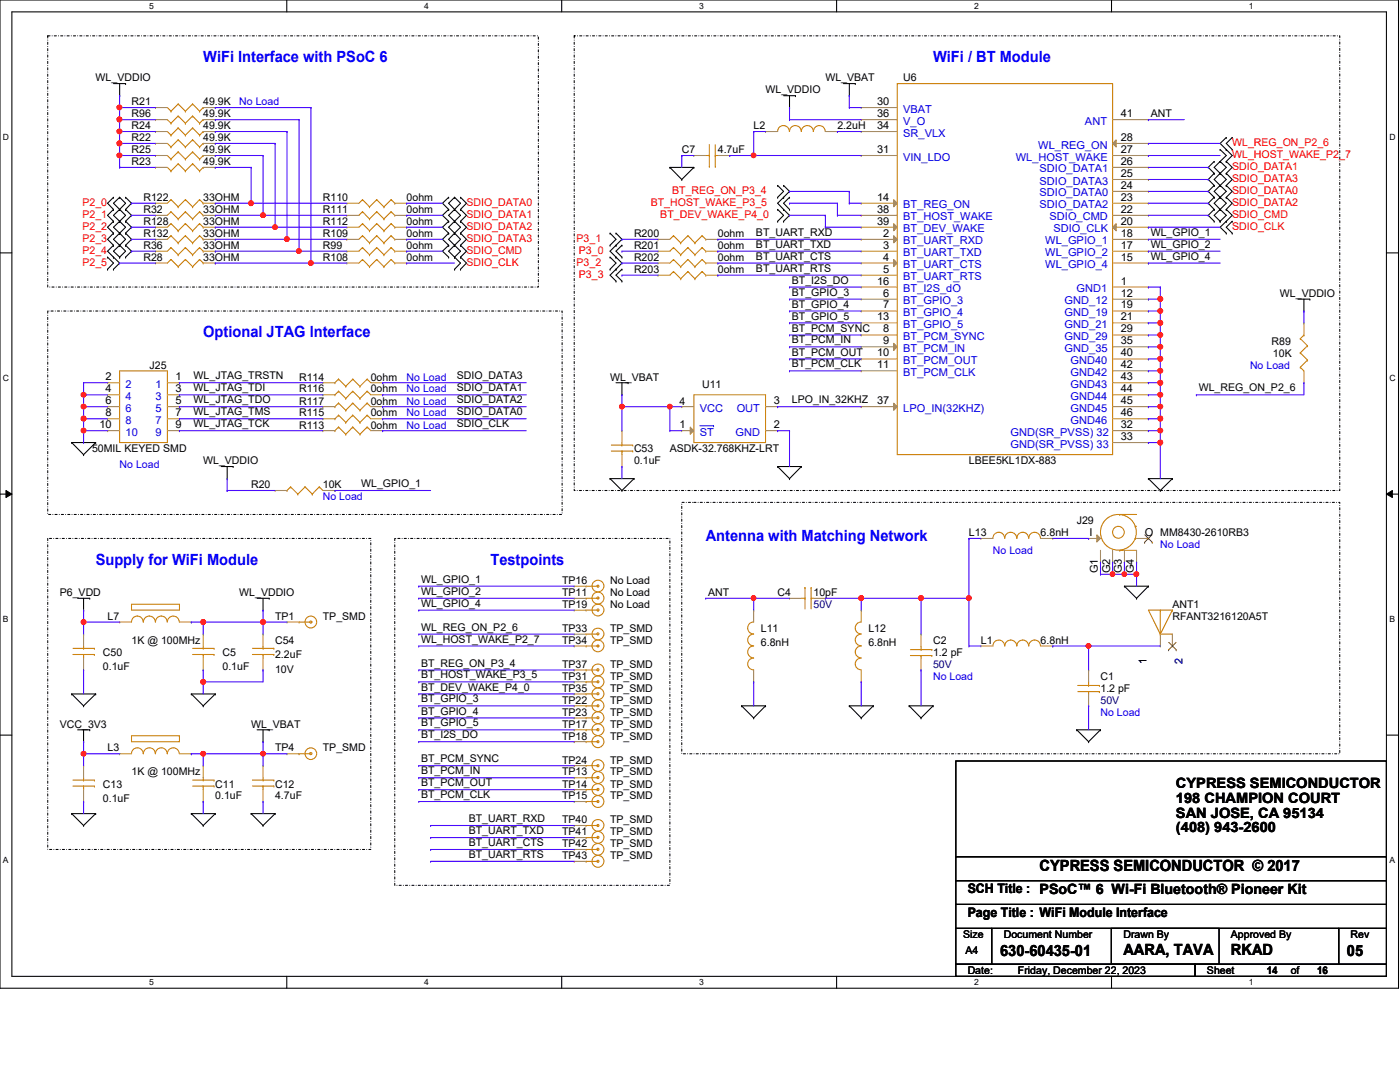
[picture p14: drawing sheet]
<svg xmlns="http://www.w3.org/2000/svg" width="279mm" height="216mm" viewBox="0 0 279 216" stroke-linecap="round" stroke-linejoin="round" font-family="sans-serif">
<defs><g id="words">
<g font-size="3.1" fill="#00f">
<text x="40.6" y="12.4">WiFi Interface with PSoC 6</text>
<text x="186.2" y="12.4">WiFi / BT Module</text>
<text x="40.6" y="67.3">Optional JTAG Interface</text>
<text x="140.8" y="107.9">Antenna with Matching Network</text>
<text x="19.1" y="112.7">Supply for WiFi Module</text>
<text x="97.9" y="112.7">Testpoints</text>
</g>
<g font-size="3.1">
<text x="207.5" y="173.8">CYPRESS SEMICONDUCTOR © 2017</text>
<text x="199.6" y="190.8">630-60435-01</text>
<text x="224.2" y="190.5">AARA, TAVA</text>
<text x="245.7" y="190.5">RKAD</text>
<text x="268.8" y="190.8">05</text>
</g>
<g font-size="2.8">
<text x="234.7" y="157.3">CYPRESS SEMICONDUCTOR</text>
<text x="234.7" y="160.2">198 CHAMPION COURT</text>
<text x="234.7" y="163.2">SAN JOSE, CA 95134</text>
<text x="234.7" y="166.1">(408) 943-2600</text>
</g>
<g font-size="2.6">
<text x="193.1" y="178.1">SCH Title : PSoC™ 6 Wi-Fi Bluetooth® Pioneer Kit</text>
<text x="193.1" y="182.9">Page Title : WiFi Module Interface</text>
</g>
<g font-size="2.2">
<text x="175" y="21">30</text>
<text x="175" y="23.4">36</text>
<text x="223.7" y="23.4">41</text>
<text x="175" y="25.7">34</text>
<text x="223.7" y="28.1">28</text>
<text x="175" y="30.5">31</text>
<text x="223.7" y="30.5">27</text>
<text x="223.7" y="32.9">26</text>
<text x="223.7" y="35.3">25</text>
<text x="175" y="40">14</text>
<text x="223.7" y="37.7">24</text>
<text x="223.7" y="40">23</text>
<text x="175" y="44.8">39</text>
<text x="175" y="42.5">38</text>
<text x="176.2" y="47.2">2</text>
<text x="223.7" y="42.5">22</text>
<text x="223.7" y="47.2">18</text>
<text x="223.7" y="44.8">20</text>
<text x="176.2" y="49.6">3</text>
<text x="176.2" y="52">4</text>
<text x="223.7" y="52">15</text>
<text x="223.7" y="49.6">17</text>
<text x="175" y="56.8">16</text>
<text x="176.2" y="54.4">5</text>
<text x="176.2" y="59.2">6</text>
<text x="223.7" y="56.8">1</text>
<text x="223.7" y="59.2">12</text>
<text x="175" y="63.9">13</text>
<text x="176.2" y="61.6">7</text>
<text x="223.7" y="61.6">19</text>
<text x="223.7" y="63.9">21</text>
<text x="175" y="71.1">10</text>
<text x="176.2" y="66.3">8</text>
<text x="176.2" y="68.7">9</text>
<text x="223.7" y="66.3">29</text>
<text x="223.7" y="71.1">40</text>
<text x="223.7" y="68.7">35</text>
<text x="21" y="75.9">2</text>
<text x="35.1" y="75.9">1</text>
<text x="175" y="73.5">11</text>
<text x="223.7" y="75.9">43</text>
<text x="223.7" y="73.5">42</text>
<text x="21" y="78.3">4</text>
<text x="21" y="80.6">6</text>
<text x="21" y="83.1">8</text>
<text x="35.1" y="78.3">3</text>
<text x="35.1" y="80.6">5</text>
<text x="35.1" y="83.1">7</text>
<text x="154.4" y="80.6">3</text>
<text x="175" y="80.6">37</text>
<text x="223.7" y="80.6">45</text>
<text x="223.7" y="83.1">46</text>
<text x="223.7" y="78.3">44</text>
<text x="19.9" y="85.4">10</text>
<text x="35.1" y="85.4">9</text>
<text x="135.6" y="85.4">1</text>
<text x="154.4" y="85.4">2</text>
<text x="223.7" y="85.4">32</text>
<text x="223.7" y="87.8">33</text>
<text x="217.4" y="106.9">I</text>
<text x="228.5" y="106.9">O MM8430-2610RB3</text>
<text x="219.1" y="114.4" transform="rotate(-90 219.1 114.4)">G1</text>
<text x="221.5" y="114.4" transform="rotate(-90 221.5 114.4)">G2</text>
<text x="223.9" y="114.4" transform="rotate(-90 223.9 114.4)">G3</text>
<text x="226.3" y="114.4" transform="rotate(-90 226.3 114.4)">G4</text>
</g>
<g font-size="2.2" fill="#00c">
<text x="180.3" y="22.5">VBAT</text>
<text x="180.3" y="27.3">SR_VLX</text>
<text x="180.3" y="24.9">V_O</text>
<text x="207.2" y="29.6">WL_REG_ON</text>
<text x="216.5" y="24.9">ANT</text>
<text x="180.3" y="32">VIN_LDO</text>
<text x="202.7" y="32">WL_HOST_WAKE</text>
<text x="207.5" y="34.4">SDIO_DATA1</text>
<text x="180.3" y="41.6">BT_REG_ON</text>
<text x="207.5" y="36.8">SDIO_DATA3</text>
<text x="207.5" y="39.2">SDIO_DATA0</text>
<text x="207.5" y="41.6">SDIO_DATA2</text>
<text x="180.3" y="46.4">BT_DEV_WAKE</text>
<text x="180.3" y="44">BT_HOST_WAKE</text>
<text x="209.5" y="44">SDIO_CMD</text>
<text x="210.2" y="46.4">SDIO_CLK</text>
<text x="180.3" y="51.1">BT_UART_TXD</text>
<text x="180.3" y="48.8">BT_UART_RXD</text>
<text x="180.3" y="53.5">BT_UART_CTS</text>
<text x="208.6" y="53.5">WL_GPIO_4</text>
<text x="208.6" y="51.1">WL_GPIO_2</text>
<text x="208.6" y="48.8">WL_GPIO_1</text>
<text x="180.3" y="55.9">BT_UART_RTS</text>
<text x="180.3" y="58.3">BT_I2S_dO</text>
<text x="214.8" y="58.3">GND1</text>
<text x="180.3" y="65.4">BT_GPIO_5</text>
<text x="180.3" y="60.7">BT_GPIO_3</text>
<text x="180.3" y="63.1">BT_GPIO_4</text>
<text x="212.5" y="60.7">GND_12</text>
<text x="212.5" y="63.1">GND_19</text>
<text x="212.5" y="65.4">GND_21</text>
<text x="180.3" y="67.9">BT_PCM_SYNC</text>
<text x="180.3" y="70.2">BT_PCM_IN</text>
<text x="212.5" y="67.9">GND_29</text>
<text x="212.5" y="70.2">GND_35</text>
<text x="25.1" y="77.4">2</text>
<text x="31" y="77.4">1</text>
<text x="180.3" y="72.6">BT_PCM_OUT</text>
<text x="180.3" y="75">BT_PCM_CLK</text>
<text x="213.7" y="77.4">GND43</text>
<text x="213.7" y="75">GND42</text>
<text x="213.7" y="72.6">GND40</text>
<text x="25.1" y="79.8">4</text>
<text x="25.1" y="82.2">6</text>
<text x="31" y="79.8">3</text>
<text x="31" y="82.2">5</text>
<text x="139.7" y="82.2">VCC</text>
<text x="147" y="82.2">OUT</text>
<text x="180.3" y="82.2">LPO_IN(32KHZ)</text>
<text x="213.7" y="82.2">GND45</text>
<text x="213.7" y="79.8">GND44</text>
<text x="25.1" y="84.6">8</text>
<text x="25.1" y="87">10</text>
<text x="31" y="84.6">7</text>
<text x="31" y="87">9</text>
<text x="139.7" y="87">ST</text>
<text x="146.8" y="87">GND</text>
<text x="201.7" y="87">GND(SR_PVSS) 32</text>
<text x="201.7" y="89.3">GND(SR_PVSS) 33</text>
<text x="213.7" y="84.6">GND46</text>
</g>
<g font-size="2.1">
<text x="19.1" y="16.3">WL_VDDIO</text>
<text x="164.7" y="16.3">WL_VBAT</text>
<text x="180.3" y="16.3">U6</text>
<text x="26.2" y="21">R21</text>
<text x="26.2" y="23.4">R96</text>
<text x="40.6" y="21">49.9K</text>
<text x="40.6" y="23.4">49.9K</text>
<text x="152.8" y="18.6">WL_VDDIO</text>
<text x="229.7" y="23.4">ANT</text>
<text x="26.2" y="25.8">R24</text>
<text x="26.2" y="28.2">R22</text>
<text x="40.6" y="25.8">49.9K</text>
<text x="40.6" y="28.2">49.9K</text>
<text x="150.4" y="25.8">L2</text>
<text x="167.1" y="25.8">2.2uH</text>
<text x="26.2" y="33">R23</text>
<text x="26.2" y="30.6">R25</text>
<text x="40.6" y="33">49.9K</text>
<text x="40.6" y="30.6">49.9K</text>
<text x="136.1" y="30.6">C7</text>
<text x="143.3" y="30.6">4.7uF</text>
<text x="28.6" y="40.1">R122</text>
<text x="40.6" y="40.1">33OHM</text>
<text x="64.4" y="40.1">R110</text>
<text x="81.2" y="40.1">0ohm</text>
<text x="28.6" y="42.5">R32</text>
<text x="28.6" y="47.3">R132</text>
<text x="28.6" y="44.9">R128</text>
<text x="40.6" y="47.3">33OHM</text>
<text x="40.6" y="44.9">33OHM</text>
<text x="40.6" y="42.5">33OHM</text>
<text x="64.4" y="47.3">R109</text>
<text x="64.4" y="42.5">R111</text>
<text x="64.4" y="44.9">R112</text>
<text x="81.2" y="47.3">0ohm</text>
<text x="81.2" y="42.5">0ohm</text>
<text x="81.2" y="44.9">0ohm</text>
<text x="126.5" y="47.3">R200</text>
<text x="143.3" y="47.3">0ohm</text>
<text x="150.9" y="47.1">BT_UART_RXD</text>
<text x="229.7" y="47.1">WL_GPIO_1</text>
<text x="28.6" y="49.7">R36</text>
<text x="28.6" y="52.1">R28</text>
<text x="40.6" y="49.7">33OHM</text>
<text x="40.6" y="52.1">33OHM</text>
<text x="64.4" y="52.1">R108</text>
<text x="64.4" y="49.7">R99</text>
<text x="81.2" y="52.1">0ohm</text>
<text x="81.2" y="49.7">0ohm</text>
<text x="126.5" y="49.7">R201</text>
<text x="126.5" y="52.1">R202</text>
<text x="143.3" y="49.7">0ohm</text>
<text x="143.3" y="52.1">0ohm</text>
<text x="150.9" y="49.4">BT_UART_TXD</text>
<text x="150.9" y="51.8">BT_UART_CTS</text>
<text x="229.7" y="49.4">WL_GPIO_2</text>
<text x="229.7" y="51.8">WL_GPIO_4</text>
<text x="126.5" y="54.4">R203</text>
<text x="143.3" y="54.4">0ohm</text>
<text x="150.9" y="54.2">BT_UART_RTS</text>
<text x="158" y="59">BT_GPIO_3</text>
<text x="158" y="56.6">BT_I2S_DO</text>
<text x="255.4" y="59.2">WL_VDDIO</text>
<text x="158" y="61.4">BT_GPIO_4</text>
<text x="158" y="63.8">BT_GPIO_5</text>
<text x="158" y="66.2">BT_PCM_SYNC</text>
<text x="158" y="68.5">BT_PCM_IN</text>
<text x="158" y="71">BT_PCM_OUT</text>
<text x="253.8" y="68.8">R89</text>
<text x="254" y="71.2">10K</text>
<text x="29.8" y="73.6">J25</text>
<text x="38.7" y="75.7">WL_JTAG_TRSTN</text>
<text x="59.7" y="75.9">R114</text>
<text x="74" y="75.9">0ohm</text>
<text x="91.2" y="75.7">SDIO_DATA3</text>
<text x="121.8" y="75.9">WL_VBAT</text>
<text x="140.1" y="77.4">U11</text>
<text x="158" y="73.3">BT_PCM_CLK</text>
<text x="38.7" y="78.1">WL_JTAG_TDI</text>
<text x="38.7" y="80.5">WL_JTAG_TDO</text>
<text x="38.7" y="82.9">WL_JTAG_TMS</text>
<text x="59.7" y="78.3">R116</text>
<text x="59.7" y="83.1">R115</text>
<text x="59.7" y="80.7">R117</text>
<text x="74" y="78.3">0ohm</text>
<text x="74" y="83.1">0ohm</text>
<text x="74" y="80.7">0ohm</text>
<text x="91.2" y="78.1">SDIO_DATA1</text>
<text x="91.2" y="80.5">SDIO_DATA2</text>
<text x="91.2" y="82.9">SDIO_DATA0</text>
<text x="135.6" y="80.7">4</text>
<text x="158" y="80.5">LPO_IN_32KHZ</text>
<text x="239.2" y="78.1">WL_REG_ON_P2_6</text>
<text x="38.7" y="85.3">WL_JTAG_TCK</text>
<text x="59.7" y="85.5">R113</text>
<text x="74" y="85.5">0ohm</text>
<text x="91.2" y="85.3">SDIO_CLK</text>
<text x="18.4" y="90.3">50MIL KEYED SMD</text>
<text x="40.6" y="92.7">WL_VDDIO</text>
<text x="126.5" y="90.3">C53</text>
<text x="126.5" y="92.7">0.1uF</text>
<text x="133.7" y="90.3">ASDK-32.768KHZ-LRT</text>
<text x="193.4" y="92.7">LBEE5KL1DX-883</text>
<text x="50.1" y="97.5">R20</text>
<text x="64.4" y="97.5">10K</text>
<text x="72.1" y="97.2">WL_GPIO_1</text>
<text x="193.4" y="107">L13</text>
<text x="207.7" y="107">6.8nH</text>
<text x="214.9" y="104.6">J29</text>
<text x="11.9" y="118.9">P6_VDD</text>
<text x="47.8" y="118.9">WL_VDDIO</text>
<text x="84" y="116.3">WL_GPIO_1</text>
<text x="84" y="118.7">WL_GPIO_2</text>
<text x="112.2" y="116.5">TP16</text>
<text x="112.2" y="118.9">TP11</text>
<text x="121.8" y="116.5">No Load</text>
<text x="121.8" y="118.9">No Load</text>
<text x="141.3" y="118.9">ANT</text>
<text x="155.2" y="118.9">C4</text>
<text x="162.3" y="118.9">10pF</text>
<text x="21.5" y="123.7">L7</text>
<text x="54.9" y="123.7">TP1</text>
<text x="64.4" y="123.7">TP_SMD</text>
<text x="84" y="121.1">WL_GPIO_4</text>
<text x="84" y="125.9">WL_REG_ON_P2_6</text>
<text x="112.2" y="121.3">TP19</text>
<text x="121.8" y="121.3">No Load</text>
<text x="234" y="121.3">ANT1</text>
<text x="234" y="123.7">RFANT3216120A5T</text>
<text x="20.5" y="130.9">C50</text>
<text x="26.2" y="128.5">1K @ 100MHz</text>
<text x="44.4" y="130.9">C5</text>
<text x="54.9" y="128.5">C54</text>
<text x="54.9" y="131.3">2.2uF</text>
<text x="84" y="128.2">WL_HOST_WAKE_P2_7</text>
<text x="112.2" y="128.5">TP34</text>
<text x="112.2" y="126.1">TP33</text>
<text x="121.8" y="128.5">TP_SMD</text>
<text x="121.8" y="126.1">TP_SMD</text>
<text x="151.8" y="126.1">L11</text>
<text x="151.8" y="128.9">6.8nH</text>
<text x="173.3" y="126.1">L12</text>
<text x="173.3" y="128.9">6.8nH</text>
<text x="186.2" y="128.5">C2</text>
<text x="186.2" y="130.9">1.2 pF</text>
<text x="195.7" y="128.5">L1</text>
<text x="207.7" y="128.5">6.8nH</text>
<text x="20.5" y="133.7">0.1uF</text>
<text x="44.4" y="133.7">0.1uF</text>
<text x="54.9" y="134.2">10V</text>
<text x="84" y="133">BT_REG_ON_P3_4</text>
<text x="84" y="135.4">BT_HOST_WAKE_P3_5</text>
<text x="84" y="137.8">BT_DEV_WAKE_P4_0</text>
<text x="112.2" y="135.6">TP31</text>
<text x="112.2" y="133.3">TP37</text>
<text x="121.8" y="135.6">TP_SMD</text>
<text x="121.8" y="133.3">TP_SMD</text>
<text x="219.6" y="135.6">C1</text>
<text x="236" y="132.5" transform="rotate(-90 236 132.5)">2</text>
<text x="84" y="140.2">BT_GPIO_3</text>
<text x="84" y="142.6">BT_GPIO_4</text>
<text x="112.2" y="140.4">TP22</text>
<text x="112.2" y="142.8">TP23</text>
<text x="112.2" y="138">TP35</text>
<text x="121.8" y="140.4">TP_SMD</text>
<text x="121.8" y="142.8">TP_SMD</text>
<text x="121.8" y="138">TP_SMD</text>
<text x="219.6" y="138">1.2 pF</text>
<text x="11.9" y="145.2">VCC_3V3</text>
<text x="21.5" y="149.9">L3</text>
<text x="50.1" y="145.2">WL_VBAT</text>
<text x="54.9" y="149.9">TP4</text>
<text x="64.4" y="149.9">TP_SMD</text>
<text x="84" y="144.9">BT_GPIO_5</text>
<text x="84" y="147.3">BT_I2S_DO</text>
<text x="112.2" y="147.6">TP18</text>
<text x="112.2" y="145.2">TP17</text>
<text x="121.8" y="147.6">TP_SMD</text>
<text x="121.8" y="145.2">TP_SMD</text>
<text x="26.2" y="154.7">1K @ 100MHz</text>
<text x="84" y="152.1">BT_PCM_SYNC</text>
<text x="84" y="154.5">BT_PCM_IN</text>
<text x="112.2" y="154.7">TP13</text>
<text x="112.2" y="152.4">TP24</text>
<text x="121.8" y="154.7">TP_SMD</text>
<text x="121.8" y="152.4">TP_SMD</text>
<text x="20.5" y="157.1">C13</text>
<text x="20.5" y="160">0.1uF</text>
<text x="43" y="157.1">C11</text>
<text x="43" y="159.5">0.1uF</text>
<text x="54.9" y="157.1">C12</text>
<text x="54.9" y="159.5">4.7uF</text>
<text x="84" y="156.9">BT_PCM_OUT</text>
<text x="84" y="159.3">BT_PCM_CLK</text>
<text x="112.2" y="159.5">TP15</text>
<text x="112.2" y="157.1">TP14</text>
<text x="121.8" y="159.5">TP_SMD</text>
<text x="121.8" y="157.1">TP_SMD</text>
<text x="93.6" y="164">BT_UART_RXD</text>
<text x="93.6" y="166.5">BT_UART_TXD</text>
<text x="112.2" y="164.3">TP40</text>
<text x="112.2" y="166.7">TP41</text>
<text x="121.8" y="164.3">TP_SMD</text>
<text x="121.8" y="166.7">TP_SMD</text>
<text x="93.6" y="168.8">BT_UART_CTS</text>
<text x="93.6" y="171.2">BT_UART_RTS</text>
<text x="112.2" y="171.4">TP43</text>
<text x="112.2" y="169.1">TP42</text>
<text x="121.8" y="171.4">TP_SMD</text>
<text x="121.8" y="169.1">TP_SMD</text>
<text x="192.2" y="187.2">Size</text>
<text x="192.7" y="190.3">A4</text>
<text x="200.3" y="187.2">Document Number</text>
<text x="224.2" y="187.2">Drawn By</text>
<text x="245.7" y="187.2">Approved By</text>
<text x="269.5" y="187.2">Rev</text>
<text x="193.1" y="194.4">Date:</text>
<text x="203.2" y="194.4">Friday, December 22, 2023</text>
<text x="240.9" y="194.4">Sheet</text>
<text x="252.8" y="194.4">14</text>
<text x="257.6" y="194.4">of</text>
<text x="262.8" y="194.4">16</text>
</g>
<g font-size="2.1" fill="#00f">
<text x="47.8" y="21">No Load</text>
<text x="81.2" y="75.9">No Load</text>
<text x="249.5" y="73.6">No Load</text>
<text x="81.2" y="78.3">No Load</text>
<text x="81.2" y="83.1">No Load</text>
<text x="81.2" y="80.7">No Load</text>
<text x="81.2" y="85.5">No Load</text>
<text x="23.9" y="93.4">No Load</text>
<text x="64.4" y="99.8">No Load</text>
<text x="198.2" y="110.6">No Load</text>
<text x="231.6" y="109.4">No Load</text>
<text x="186.2" y="135.6">No Load</text>
<text x="219.6" y="142.8">No Load</text>
</g>
<g font-size="2.1" fill="#f00">
<text x="245.9" y="29.2">WL_REG_ON_P2_6</text>
<text x="245.9" y="31.5">WL_HOST_WAKE_P2_7</text>
<text x="245.9" y="33.9">SDIO_DATA1</text>
<text x="16.5" y="41.1">P2_0</text>
<text x="93.1" y="41.1">SDIO_DATA0</text>
<text x="129.9" y="41.1">BT_HOST_WAKE_P3_5</text>
<text x="134.2" y="38.7">BT_REG_ON_P3_4</text>
<text x="245.9" y="36.3">SDIO_DATA3</text>
<text x="245.9" y="38.7">SDIO_DATA0</text>
<text x="245.9" y="41.1">SDIO_DATA2</text>
<text x="16.5" y="45.8">P2_2</text>
<text x="16.5" y="43.5">P2_1</text>
<text x="93.1" y="43.5">SDIO_DATA1</text>
<text x="93.1" y="45.8">SDIO_DATA2</text>
<text x="131.8" y="43.5">BT_DEV_WAKE_P4_0</text>
<text x="245.9" y="45.8">SDIO_CLK</text>
<text x="245.9" y="43.5">SDIO_CMD</text>
<text x="16.5" y="53">P2_5</text>
<text x="16.5" y="50.6">P2_4</text>
<text x="16.5" y="48.3">P2_3</text>
<text x="93.1" y="48.3">SDIO_DATA3</text>
<text x="93.1" y="50.6">SDIO_CMD</text>
<text x="93.1" y="53">SDIO_CLK</text>
<text x="115.1" y="48.3">P3_1</text>
<text x="115.1" y="53">P3_2</text>
<text x="115.5" y="50.6">P3_0</text>
<text x="115.5" y="55.4">P3_3</text>
</g>
<g font-size="2.1" fill="#000080">
<text x="162.3" y="121.3">50V</text>
<text x="186.2" y="133.3">50V</text>
<text x="219.6" y="140.4">50V</text>
</g>
<text font-size="2.1" fill="#00c" x="228.8" y="132.5" transform="rotate(-90 228.8 132.5)">1</text>
<g font-size="1.7">
<text x="29.8" y="1.8">5</text>
<text x="84.7" y="1.8">4</text>
<text x="139.5" y="1.8">3</text>
<text x="194.4" y="1.8">2</text>
<text x="249.3" y="1.8">1</text>
<text x=".6" y="27.9">D</text>
<text x="277.3" y="27.9">D</text>
<text x=".6" y="76">C</text>
<text x="277.3" y="76">C</text>
<text x=".6" y="124.2">B</text>
<text x="277.3" y="124.2">B</text>
<text x=".6" y="172.3">A</text>
<text x="277.3" y="172.3">A</text>
<text x="29.8" y="196.6">5</text>
<text x="84.7" y="196.6">4</text>
<text x="139.5" y="196.6">3</text>
<text x="194.4" y="196.6">2</text>
<text x="249.3" y="196.6">1</text>
</g>
</g></defs>
<path d="M0 0h279.1v197.2h-279.1zM2.4 2.4h274.3v192.4h-274.3z" fill="none" stroke="#000" stroke-width=".21"/>
<g fill="#fff">
<path d="M29.8 .3h.9v1.9h-.9z"/>
<path d="M29.8 195.1h.9v1.9h-.9z"/>
</g>
<path d="M57.2 0v2.4M57.2 194.8v2.4" fill="none" stroke="#000" stroke-width=".21"/>
<g fill="#fff">
<path d="M84.7 .3h.9v1.9h-.9z"/>
<path d="M84.7 195.1h.9v1.9h-.9z"/>
</g>
<path d="M112.1 0v2.4M112.1 194.8v2.4" fill="none" stroke="#000" stroke-width=".21"/>
<g fill="#fff">
<path d="M139.5 .3h1v1.9h-1z"/>
<path d="M139.5 195.1h1v1.9h-1z"/>
</g>
<path d="M167 0v2.4M167 194.8v2.4" fill="none" stroke="#000" stroke-width=".21"/>
<g fill="#fff">
<path d="M194.4 .3h.9v1.9h-.9z"/>
<path d="M194.4 195.1h.9v1.9h-.9z"/>
</g>
<path d="M221.8 0v2.4M221.8 194.8v2.4" fill="none" stroke="#000" stroke-width=".21"/>
<g fill="#fff">
<path d="M249.3 .3h.9v1.9h-.9z"/>
<path d="M249.3 195.1h.9v1.9h-.9z"/>
<path d="M.6 26.4h1.2v1.9h-1.2z"/>
<path d="M277.3 26.4h1.2v1.9h-1.2z"/>
<path d="M.6 74.5h1.2v1.9h-1.2z"/>
<path d="M277.3 74.5h1.2v1.9h-1.2z"/>
</g>
<path d="M0 50.5h2.4M276.7 50.5h2.4" fill="none" stroke="#000" stroke-width=".21"/>
<g fill="#fff">
<path d="M.6 122.6h1.1v1.9h-1.1z"/>
<path d="M277.3 122.6h1.1v1.9h-1.1z"/>
</g>
<path d="M0 98.6h2.4M276.7 98.6h2.4" fill="none" stroke="#000" stroke-width=".21"/>
<path d="M1.2 97.9l1.2 .7-1.2 .7zM276.7 98.6l1.2-.7v1.4z" fill="#000"/>
<path d="M1.2 97.9l1.2 .7-1.2 .7zM276.7 98.6l1.2-.7v1.4z" fill="none" stroke="#000" stroke-width=".2"/>
<g fill="#fff">
<path d="M.6 170.7h1.1v1.9h-1.1z"/>
<path d="M277.3 170.7h1.1v1.9h-1.1z"/>
</g>
<g fill="none" stroke="#000" stroke-width=".21">
<path d="M22.6 16.7h2.5M23.9 19.1h.1M23.9 16.7v2.4M25.1 16.7h.1M156.4 19.1h2.3M157.6 19.1v2.4M158.7 19.1h.1M168.3 16.7h2.4M169.5 19.1h.1M169.5 16.7v2.4M170.7 16.7h.1M22.6 39.4h.1"/>
<path d="M22.6 39.4l-1.1 1.2 1.1 1.2M23.9 39.4h.1M23.9 39.4l1.2 1.2-1.2 1.2M23.9 39.4l-1.3 1.2 2.5 2.4-1.2 1.2M25.1 39.4h.1M25.1 39.4l1.1 1.2-1.1 1.2M89.5 39.4h.1M89.5 39.4l-1.2 1.2 1.2 1.2M90.7 39.4h.1M90.7 39.4l-1.2 1.2 1.2 1.2M90.7 39.4l1.2 1.2-1.2 1.2M91.9 39.4h.1"/>
<path d="M91.9 39.4l1.2 1.2-1.2 1.2M133.7 33.4h.1M133.7 33.4h4.8M133.7 33.4l2.4 2.4M136.1 35.8h.1M138.5 33.4h.1M138.5 33.4l-2.4 2.4M155.2 39.4h.1M155.2 37h.1M155.2 37l1.2 1.2-1.2 1.2M156.4 37h.1M156.4 39.4h.1"/>
<path d="M156.4 37l1.2 1.2-2.4 2.4 1.2 1.2M157.6 21.5h.1M157.6 39.4h.1M157.6 39.4l-1.2 1.2 1.2 1.2M242.3 32.2h.1M242.3 34.6h.1M242.3 37h.1M242.3 39.4h.1M242.3 32.2l-1.2 1.2 1.2 1.2M242.3 37l-1.2 1.2 1.2 1.2M242.3 34.6l-1.2 1.2 1.2 1.2M242.3 39.4l-1.2 1.2 1.2 1.2"/>
<path d="M243.5 32.2h.1M243.5 29.8h.1M243.5 34.6h.1M243.5 37h.1M243.5 39.4h.1M243.5 39.4l1.2 1.2-2.4 2.4 1.2 1.2M243.5 29.8l1.2 1.2-1.2 1.2M243.5 32.2l-1.2 1.2 2.4 2.4-1.2 1.2M243.5 32.2l1.2 1.2-1.2 1.2M243.5 34.6l-1.2 1.2 1.2 1.2M243.5 37l-1.2 1.2 1.2 1.2M243.5 37l1.2 1.2-1.2 1.2"/>
<path d="M243.5 39.4l-1.2 1.2 1.2 1.2M244.7 27.4h.1M244.7 29.8h.1M244.7 32.2h.1M244.7 34.6h.1M244.7 37h.1M244.7 39.4h.1M244.7 27.4l-1.2 1.2 2.4 2.4-1.2 1.2M244.7 32.2l1.2 1.2-1.2 1.2M244.7 34.6l1.2 1.2-1.2 1.2M244.7 37l1.2 1.2-1.2 1.2M244.7 39.4l1.2 1.2-1.2 1.2"/>
<path d="M245.9 29.8h.1M245.9 27.4h.1M245.9 27.4l-1.2 1.2 1.2 1.2M21.5 53.7h.1M21.5 51.3h.1M21.5 51.3l1.1 1.2-1.1 1.2M22.6 51.3h.1M22.6 53.7h.1M22.6 48.9h.1M22.6 44.2h.1M22.6 46.5h.1M22.6 41.8h.1"/>
<path d="M22.6 51.3l1.3 1.2-1.3 1.2M22.6 44.2l-1.1 1.1 1.1 1.2M22.6 48.9l-1.1 1.2 1.1 1.2M22.6 46.5l-1.1 1.3 1.1 1.1M22.6 41.8l-1.1 1.2 1.1 1.2M23.9 51.3h.1M23.9 48.9h.1M23.9 46.5h.1M23.9 44.2h.1M23.9 41.8h.1M23.9 48.9l1.2 1.2-1.2 1.2M23.9 48.9l-1.3 1.2 1.3 1.2"/>
<path d="M23.9 44.2l1.2 1.1-2.5 2.5 1.3 1.1M23.9 44.2l-1.3 1.1 1.3 1.2M23.9 46.5l1.2 1.3-1.2 1.1M23.9 41.8l-1.3 1.2 1.3 1.2M25.1 48.9h.1M25.1 51.3h.1M25.1 44.2h.1M25.1 46.5h.1M25.1 41.8h.1M25.1 48.9l1.1 1.2-1.1 1.2M25.1 44.2l1.1 1.1-1.1 1.2M25.1 46.5l1.1 1.3-1.1 1.1"/>
<path d="M25.1 41.8l1.1 1.2-1.1 1.2M89.5 41.8h.1M89.5 44.2h.1M89.5 46.5h.1M89.5 48.9h.1M89.5 51.3h.1M89.5 41.8l-1.2 1.2 1.2 1.2M89.5 46.5l-1.2 1.3 1.2 1.1M89.5 44.2l-1.2 1.1 1.2 1.2M89.5 48.9l-1.2 1.2 1.2 1.2M90.7 44.2h.1M90.7 41.8h.1"/>
<path d="M90.7 48.9h.1M90.7 46.5h.1M90.7 51.3h.1M90.7 53.7h.1M90.7 41.8l-1.2 1.2 2.4 2.3-1.2 1.2M90.7 41.8l1.2 1.2-2.4 2.3 1.2 1.2M90.7 46.5l-1.2 1.3 2.4 2.3-1.2 1.2M90.7 46.5l1.2 1.3-2.4 2.3 2.4 2.4-1.2 1.2M91.9 41.8h.1M91.9 44.2h.1M91.9 46.5h.1M91.9 48.9h.1"/>
<path d="M91.9 51.3h.1M91.9 53.7h.1M91.9 41.8l1.2 1.2-1.2 1.2M91.9 46.5l1.2 1.3-1.2 1.1M91.9 44.2l1.2 1.1-1.2 1.2M91.9 48.9l1.2 1.2-1.2 1.2M91.9 51.3l1.2 1.2-1.2 1.2M121.8 48.9h.1M121.8 46.5h.1M121.8 53.7h.1M121.8 51.3h.1M121.8 46.5l1.1 1.3-1.1 1.1"/>
<path d="M121.8 51.3l1.1 1.2-1.1 1.2M122.9 46.5h.1M122.9 48.9h.1M122.9 51.3h.1M122.9 53.7h.1M122.9 56.1h.1M122.9 46.5l1.2 1.3-2.3 2.3 2.3 2.4-1.2 1.2M122.9 53.7l-1.1 1.2 1.1 1.2M124.1 51.3h.1M124.1 48.9h.1M124.1 56.1h.1M124.1 53.7h.1"/>
<path d="M124.1 48.9l-1.2 1.2 1.2 1.2M124.1 53.7l-1.2 1.2 1.2 1.2M155.2 44.2h.1M155.2 41.8h.1M155.2 41.8l1.2 1.2-1.2 1.2M156.4 41.8h.1M156.4 44.2h.1M156.4 41.8l1.2 1.2-1.2 1.2M157.6 41.8h.1M242.3 41.8h.1M242.3 44.2h.1M242.3 41.8l-1.2 1.2 1.2 1.2"/>
<path d="M243.5 41.8h.1M243.5 44.2h.1M243.5 41.8l1.2 1.2-1.2 1.2M244.7 44.2h.1M244.7 46.5h.1M244.7 41.8h.1M244.7 44.2l-1.2 1.1 1.2 1.2M244.7 41.8l1.2 1.2-1.2 1.2M245.9 46.5h.1M245.9 44.2h.1M245.9 44.2l-1.2 1.1 1.2 1.2M259 59.7h2.4"/>
<path d="M260.2 59.7v2.4M261.4 59.7h.1M122.9 76.4h2.4M124.1 78.8h.1M124.1 76.4v2.4M125.3 76.4h.1M260.2 62.1h.1M14.3 88.3h.1M14.3 88.3h4.8M14.3 88.3l2.4 2.4M16.7 90.7h.1M19.1 88.3h.1"/>
<path d="M19.1 88.3l-2.4 2.4M44.2 93.1h2.3M45.3 95.5h.1M45.3 93.1v2.4M46.5 93.1h.1M121.8 95.5h.1M121.8 95.5h4.7M121.8 95.5l2.3 2.4M124.1 97.9h.1M126.5 95.5h.1M126.5 95.5l-2.4 2.4M155.2 93.1h.1"/>
<path d="M155.2 93.1h4.7M155.2 93.1l2.4 2.4M157.6 95.5h.1M159.9 93.1h.1M159.9 93.1l-2.3 2.4M229.2 95.5h.1M229.2 95.5h4.8M229.2 95.5l2.4 2.4M231.6 97.9h.1M234 95.5h.1M234 95.5l-2.4 2.4M15.5 119.4h2.4"/>
<path d="M16.7 119.4v2.4M17.9 119.4h.1M51.3 119.4h2.4M52.5 119.4v2.4M53.7 119.4h.1M224.4 117h.1M224.4 117h4.8M224.4 117l2.4 2.4M226.8 119.4h.1M229.2 117h.1M229.2 117l-2.4 2.4M14.3 138.5h.1"/>
<path d="M14.3 138.5h4.8M14.3 138.5l2.4 2.3M16.7 121.8h.1M19.1 138.5h.1M19.1 138.5l-2.4 2.3M38.2 138.5h.1M38.2 138.5h4.8M38.2 138.5l2.4 2.3M43 138.5h.1M43 138.5l-2.4 2.3M52.5 121.8h.1M0 146.7h2.4"/>
<path d="M15.5 145.6h2.4M16.7 140.8h.1M16.7 148h.1M16.7 145.6v2.4M17.9 145.6h.1M40.6 140.8h.1M51.3 145.6h2.4M52.5 148h.1M52.5 145.6v2.4M53.7 145.6h.1M148 140.8h.1M148 140.8h4.8"/>
<path d="M148 140.8l2.4 2.5M150.4 143.3h.1M152.8 140.8h.1M152.8 140.8l-2.4 2.5M169.5 140.8h.1M169.5 140.8h4.8M169.5 140.8l2.4 2.5M171.9 143.3h.1M174.3 140.8h.1M174.3 140.8l-2.4 2.5M181.4 140.8h.1M181.4 140.8h4.8"/>
<path d="M181.4 140.8l2.4 2.5M183.8 143.3h.1M186.2 140.8h.1M186.2 140.8l-2.4 2.5M190.8 151.8h85.9v19.1h-85.9zM214.9 145.6h.1M214.9 145.6h4.7M214.9 145.6l2.4 2.4M217.3 148h.1M219.6 145.6h.1M219.6 145.6l-2.3 2.4M276.7 146.7h2.4"/>
<path d="M14.3 162.3h.1M14.3 162.3h4.8M14.3 162.3l2.4 2.4M16.7 164.7h.1M19.1 162.3h.1M19.1 162.3l-2.4 2.4M38.2 162.3h.1M38.2 162.3h4.8M38.2 162.3l2.4 2.4M40.6 164.7h.1M43 162.3h.1M43 162.3l-2.4 2.4"/>
<path d="M50.1 162.3h.1M50.1 162.3h4.8M50.1 162.3l2.4 2.4M52.5 164.7h.1M54.9 162.3h.1M54.9 162.3l-2.4 2.4M190.8 170.9h85.9v4.8h-85.9zM190.8 175.7h85.9v4.8h-85.9zM190.8 185.3h7.1v7.1h-7.1zM190.8 192.4h47.7v2.4h-47.7zM190.8 180.5h85.9v4.8h-85.9zM197.9 185.3h69.3v7.1h-69.3z"/>
<path d="M221.8 185.3h21.5v7.1h-21.5zM238.5 192.4h38.2v2.4h-38.2zM267.2 185.3h9.5v7.1h-9.5z"/>
</g>
<path d="M9.5 7.2h97.9v50.1h-97.9zM114.6 7.2h152.8v90.7h-152.8zM9.5 62.1h102.7v40.6h-102.7zM9.5 107.4h64.5v62.1h-64.5zM78.8 107.4h54.9v69.3h-54.9zM136.1 100.2h131.3v50.2h-131.3z" fill="none" stroke="#000" stroke-width=".21" stroke-dasharray=".4 .4 0 .4"/>
<g fill="none" stroke="#cc8006" stroke-width=".21">
<path d="M179.1 16.7h42.9v74h-42.9zM33.4 26.2l.7 .8M34.1 39.8h.1M34.1 27h.1M34.1 39.8l-.7 .8M34.1 39.8l1.5 1.5M35.6 25.5h.1M35.6 25.5l-1.5 1.5M35.6 25.5l1.4 1.5M37 39.8h.1M37 27h.1M37 39.8l-1.4 1.5"/>
<path d="M37 39.8l1.4 1.5M38.4 25.5h.1M38.4 25.5l-1.4 1.5M38.4 25.5l1.4 1.5M39.8 39.8h.1M39.8 27h.1M39.8 39.8l-1.4 1.5M39.8 39.8l.8 .8M40.6 26.2h.1M40.6 26.2l-.8 .8M34.1 42.2h.1M34.1 42.2l-.7 .8"/>
<path d="M34.1 42.2l1.5 1.5M35.6 41.3h.1M35.6 43.7h.1M37 42.2h.1M37 42.2l-1.4 1.5M37 42.2l1.4 1.5M38.4 41.3h.1M38.4 43.7h.1M39.8 42.2h.1M39.8 42.2l-1.4 1.5M39.8 42.2l.8 .8M40.6 40.6h.1"/>
<path d="M40.6 43h.1M72.3 51.8h.1M72.3 47h.1M72.3 42.2h.1M72.3 51.8l-.7 .7M72.3 51.8l1.4 1.4M72.3 47l-.7 .8M72.3 47l1.4 1.5M72.3 42.2l-.7 .8M72.3 42.2l1.4 1.5M73.7 53.2h.1M73.7 48.5h.1"/>
<path d="M73.7 43.7h.1M75.2 51.8h.1M75.2 47h.1M75.2 42.2h.1M75.2 51.8l-1.5 1.4M75.2 51.8l1.4 1.4M75.2 47l-1.5 1.5M75.2 47l1.4 1.5M75.2 42.2l-1.5 1.5M75.2 42.2l1.4 1.5M76.6 53.2h.1M76.6 48.5h.1"/>
<path d="M76.6 43.7h.1M78.1 51.8h.1M78.1 47h.1M78.1 42.2h.1M78.1 51.8l-1.5 1.4M78.1 51.8l.7 .7M78.1 47l-1.5 1.5M78.1 47l.7 .8M78.1 42.2l-1.5 1.5M78.1 42.2l.7 .8M78.8 52.5h.1M78.8 47.8h.1"/>
<path d="M78.8 43h.1M134.4 49.4h.1M134.4 49.4l-.7 .7M134.4 49.4l1.4 1.4M135.8 50.8h.1M137.3 49.4h.1M137.3 49.4l-1.5 1.4M137.3 49.4l1.4 1.4M138.7 50.8h.1M140.1 49.4h.1M140.1 49.4l-1.4 1.4M140.1 49.4l.7 .7"/>
<path d="M140.8 50.1h.1M66.8 78.8h.1M67.6 78.1h.1M67.6 78.1l1.4 1.4M67.6 78.1l-.8 .7M69 79.5h.1M70.4 78.1h.1M70.4 78.1l1.4 1.4M70.4 78.1l-1.4 1.4M71.8 79.5h.1M73.3 78.1h.1M73.3 78.1l.7 .7"/>
<path d="M73.3 78.1l-1.5 1.4M57.3 97.9h.1M58 97.2h.1M58 97.2l1.4 1.4M58 97.2l-.7 .7M59.4 98.6h.1M60.9 97.2h.1M60.9 97.2l1.4 1.4M60.9 97.2l-1.5 1.4M62.3 98.6h.1M63.7 97.2h.1M63.7 97.2l.7 .7"/>
<path d="M63.7 97.2l-1.4 1.4M66.8 83.6h.1M67.6 82.8h.1M67.6 82.8l1.4 1.5M67.6 82.8l-.8 .8M69 84.3h.1M70.4 82.8h.1M70.4 82.8l1.4 1.5M70.4 82.8l-1.4 1.5M71.8 84.3h.1M73.3 82.8h.1M73.3 82.8l.7 .8"/>
<path d="M73.3 82.8l-1.5 1.5M117 117h.1M117 117h2.4M119.2 116.8h.3v.3h-.3zM38.4 130.6h4.3M38.4 129.4h4.3M40.6 129.4h.1M40.6 130.6h.1M40.6 128.9v.5M40.6 130.6v.7M42.7 130.6h.1M42.7 129.4h.1"/>
<path d="M117 121.8h.1M117 121.8h2.4M119.2 121.6h.3v.3h-.3zM171.9 124.1a1.19 1.19 0 0 0-1.2 1.2 1.19 1.19 0 0 0 1.2 1.2M171.9 126.5a1.16 1.16 0 0 0-1.2 1.2 1.16 1.16 0 0 0 1.2 1.2M171.9 128.9a1.19 1.19 0 0 0-1.2 1.2 1.19 1.19 0 0 0 1.2 1.2M171.9 131.3a1.16 1.16 0 0 0-1.2 1.2 1.16 1.16 0 0 0 1.2 1.1M26.2 146.8h9.6v1.2h-9.6zM26.2 150.4a1.16 1.16 0 0 1 1.2-1.2 1.16 1.16 0 0 1 1.2 1.2M28.6 150.4a1.19 1.19 0 0 1 1.2-1.2 1.19 1.19 0 0 1 1.2 1.2M31 150.4a1.16 1.16 0 0 1 1.2-1.2 1.16 1.16 0 0 1 1.2 1.2 1.21 1.21 0 0 1 1.2-1.2 1.21 1.21 0 0 1 1.2 1.2M59.7 150.4h.1"/>
<path d="M59.7 150.4h2.4M61.9 150.2h.3v.3h-.3zM117 159.9h.1M117 140.8h.1M117 155.2h.1M117 159.9h2.4M117 140.8h2.4M117 155.2h2.4M119.2 159.8h.3v.3h-.3zM119.2 140.7h.3v.3h-.3zM119.2 155h.3v.3h-.3zM117 171.9h.1"/>
<path d="M117 164.7h.1M117 171.9h2.4M117 164.7h2.4M119.2 171.7h.3v.3h-.3zM119.2 164.6h.3v.3h-.3z"/>
<circle cx="119.3" cy="116.9" r="1.18"/>
<circle cx="119.3" cy="121.7" r="1.18"/>
<circle cx="62" cy="150.4" r="1.17"/>
<circle cx="119.3" cy="159.9" r="1.19"/>
<circle cx="119.3" cy="155.1" r="1.19"/>
<circle cx="119.3" cy="140.8" r="1.18"/>
<circle cx="119.3" cy="171.9" r="1.19"/>
<circle cx="119.3" cy="164.7" r="1.18"/>
</g>
<g fill="none" stroke="#a84" stroke-width=".21">
<path d="M31 26.2h.1M31 26.2h2.4M40.6 26.2h2.4M43 26.2h.1M31 40.6h.1M31 43h.1M31 40.6h2.4M31 43h2.4M40.6 40.6h2.4M40.6 43h2.4M43 40.6h.1M43 43h.1"/>
<path d="M69.2 52.5h.1M69.2 47.8h.1M69.2 43h.1M69.2 52.5h2.4M69.2 47.8h2.4M69.2 43h2.4M78.8 52.5h2.4M78.8 47.8h2.4M78.8 43h2.4M81.2 52.5h.1M81.2 47.8h.1M81.2 43h.1"/>
<path d="M131.3 50.1h.1M131.3 50.1h2.4M140.8 50.1h2.5M143.3 50.1h.1M171.9 50.1h.1M171.9 50.1h7.2M64.4 78.8h.1M64.4 78.8h2.4M74 78.8h2.4M76.4 78.8h.1M54.9 97.9h.1M54.9 97.9h2.4"/>
<path d="M64.4 83.6h.1M64.4 97.9h2.4M64.4 83.6h2.4M66.8 97.9h.1M74 83.6h2.4M76.4 83.6h.1M114.6 117h.1M114.6 117h2.4M40.6 126.5h.1M40.6 133.7h.1M40.6 126.5v2.4M40.6 131.3v2.4"/>
<path d="M114.6 121.8h.1M114.6 121.8h2.4M171.9 121.8h.1M171.9 136.1h.1M171.9 121.8v2.3M171.9 133.7v2.4M23.9 150.4h.1M23.9 150.4h2.3M35.8 150.4h2.4M38.2 150.4h.1M57.3 150.4h.1M57.3 150.4h2.4"/>
<path d="M114.6 159.9h.1M114.6 140.8h.1M114.6 155.2h.1M114.6 159.9h2.4M114.6 140.8h2.4M114.6 155.2h2.4M114.6 171.9h.1M114.6 164.7h.1M114.6 171.9h2.4M114.6 164.7h2.4"/>
</g>
<path d="M178.4 47l.7 .8-.7 .7z" fill="#a84"/>
<path d="M171.9 47.8h.1M171.9 47.8h7.2M178.4 47l.7 .8-.7 .7zM222 57.3h7.2M229.2 57.3h.1M171.9 66.8h.1M171.9 66.8h7.2" fill="none" stroke="#a84" stroke-width=".21"/>
<path d="M178.4 68.5l.7 .7-.7 .7z" fill="#a84"/>
<path d="M171.9 69.2h.1M171.9 69.2h7.2M178.4 68.5l.7 .7-.7 .7z" fill="none" stroke="#a84" stroke-width=".21"/>
<path d="M178.4 51.8l.7 .7-.7 .7z" fill="#a84"/>
<g fill="none" stroke="#a84" stroke-width=".21">
<path d="M171.9 31h.1M171.9 21.5h.1M171.9 31h7.2M171.9 21.5h7.2M171.9 52.5h.1M171.9 52.5h7.2M178.4 51.8l.7 .7-.7 .7zM171.9 71.6h.1M171.9 74h.1M171.9 71.6h7.2M171.9 74h7.2M222 66.8h7.2"/>
<path d="M229.2 66.8h.1M222 85.9h7.2M229.2 85.9h.1"/>
</g>
<path d="M222 28.6l.8-.7v1.4z" fill="#a84"/>
<g fill="none" stroke="#a84" stroke-width=".21">
<path d="M171.9 26.2h.1M171.9 26.2h7.2M222 28.6l.8-.7v1.4zM222 28.6h7.2M222 31h7.2M222 33.4h7.2M222 35.8h7.2M222 38.2h7.2M229.2 28.6h.1M229.2 31h.1M229.2 33.4h.1M229.2 35.8h.1"/>
<path d="M229.2 38.2h.1M171.9 54.9h.1M171.9 59.7h.1M171.9 54.9h7.2M171.9 59.7h7.2M222 40.6h7.2M222 43h7.2M222 59.7h7.2M229.2 40.6h.1M229.2 43h.1M229.2 59.7h.1M171.9 64.4h.1"/>
<path d="M171.9 62.1h.1M171.9 64.4h7.2M171.9 62.1h7.2M222 81.2h7.2M222 83.6h7.2M222 88.3h7.2M229.2 81.2h.1M229.2 83.6h.1M229.2 88.3h.1"/>
</g>
<path d="M178.4 39.8l.7 .8-.7 .7z" fill="#a84"/>
<g fill="none" stroke="#a84" stroke-width=".21">
<path d="M178.4 39.8l.7 .8-.7 .7zM171.9 40.6h.1M171.9 57.3h.1M171.9 40.6h7.2M171.9 57.3h7.2M222 52.5h7.2M222 50.1h7.2M222 47.8h7.2M229.2 52.5h.1M229.2 50.1h.1M229.2 47.8h.1M222 62.1h7.2"/>
<path d="M229.2 62.1h.1"/>
</g>
<path d="M222 45.3l.8-.7v1.5z" fill="#a84"/>
<g fill="none" stroke="#a84" stroke-width=".21">
<path d="M222 23.9h7.2M229.2 23.9h.1M222 45.3l.8-.7v1.5zM222 45.3h7.2M229.2 45.3h.1M222 64.4h7.2M222 78.8h7.2M222 76.4h7.2M222 74h7.2M222 71.6h7.2M229.2 64.4h.1M229.2 78.8h.1"/>
<path d="M229.2 76.4h.1M229.2 74h.1M229.2 71.6h.1"/>
</g>
<path d="M178.4 44.6l.7 .7-.7 .8z" fill="#a84"/>
<path d="M171.9 45.3h.1M171.9 43h.1M171.9 45.3h7.2M171.9 43h7.2M178.4 44.6l.7 .7-.7 .8z" fill="none" stroke="#a84" stroke-width=".21"/>
<path d="M178.4 80.4l.7 .8-.7 .7z" fill="#a84"/>
<g fill="none" stroke="#a84" stroke-width=".21">
<path d="M31 21.5h.1M31 33.4h.1M31 21.5h2.4M31 33.4h2.4M40.6 21.5h2.4M40.6 33.4h2.4M43 21.5h.1M43 33.4h.1M152.8 26.2h.1M152.8 26.2h2.4M164.7 26.2h2.4M167.1 26.2h.1"/>
<path d="M171.9 23.9h.1M171.9 23.9h7.2M31 50.1h.1M31 52.5h.1M31 50.1h2.4M31 52.5h2.4M40.6 50.1h2.4M40.6 52.5h2.4M43 50.1h.1M43 52.5h.1M69.2 50.1h.1M69.2 50.1h2.4"/>
<path d="M78.8 50.1h2.4M81.2 50.1h.1M131.3 52.5h.1M131.3 47.8h.1M131.3 52.5h2.4M131.3 47.8h2.4M140.8 52.5h2.5M140.8 47.8h2.5M143.3 52.5h.1M143.3 47.8h.1M64.4 76.4h.1M64.4 76.4h2.4"/>
<path d="M74 76.4h2.4M76.4 76.4h.1M222 69.2h7.2M229.2 69.2h.1M260.2 76.4h.1M260.2 64.4h.1M260.2 64.4v2.4M260.2 74v2.4M171.9 81.2h.1M171.9 81.2h7.2M178.4 80.4l.7 .8-.7 .7zM114.6 119.4h.1"/>
<path d="M114.6 119.4h2.4M16.7 126.5h.1M16.7 133.7h.1M16.7 126.5v2.4M16.7 131.3v2.4M57.3 124.1h.1M57.3 124.1h2.4M114.6 136.1h.1M114.6 133.7h.1M114.6 136.1h2.4M114.6 133.7h2.4M183.8 133.7h.1"/>
<path d="M183.8 126.5h.1M183.8 126.5v2.4M183.8 131.3v2.4M195.7 128.9h.1M195.7 128.9h2.5M207.7 128.9h2.4M210.1 128.9h.1M217.3 133.7h.1M217.3 133.7v2.4M217.3 138.5v2.3M114.6 148h.1M114.6 143.3h.1"/>
<path d="M114.6 157.6h.1M114.6 148h2.4M114.6 143.3h2.4M114.6 157.6h2.4M217.3 140.8h.1M114.6 169.5h.1M114.6 167.1h.1M114.6 169.5h2.4M114.6 167.1h2.4"/>
</g>
<g fill="none" stroke="#cc8006" stroke-width=".21">
<path d="M33.4 21.5l.7 .7M33.4 33.4l.7 .7M34.1 22.2h.1M34.1 34.1h.1M35.6 20.7h.1M35.6 32.7h.1M35.6 20.7l-1.5 1.5M35.6 20.7l1.4 1.5M35.6 32.7l-1.5 1.4M35.6 32.7l1.4 1.4M37 22.2h.1M37 34.1h.1"/>
<path d="M38.4 20.7h.1M38.4 32.7h.1M38.4 20.7l-1.4 1.5M38.4 20.7l1.4 1.5M38.4 32.7l-1.4 1.4M38.4 32.7l1.4 1.4M39.8 22.2h.1M39.8 34.1h.1M40.6 21.5h.1M40.6 33.4h.1M40.6 21.5l-.8 .7M40.6 33.4l-.8 .7"/>
<path d="M155.2 26.2a1.16 1.16 0 0 1 1.2-1.1 1.16 1.16 0 0 1 1.1 1.1M157.6 26.2a1.16 1.16 0 0 1 1.1-1.1 1.16 1.16 0 0 1 1.2 1.1M159.9 26.2a1.19 1.19 0 0 1 1.2-1.1 1.19 1.19 0 0 1 1.2 1.1M162.3 26.2a1.16 1.16 0 0 1 1.2-1.1 1.16 1.16 0 0 1 1.2 1.1M34.1 49.4h.1M34.1 51.8h.1M34.1 49.4l-.7 .7M34.1 49.4l1.5 1.4M34.1 51.8l-.7 .7M34.1 51.8l1.5 1.4M35.6 50.8h.1M35.6 53.2h.1"/>
<path d="M37 49.4h.1M37 51.8h.1M37 49.4l-1.4 1.4M37 49.4l1.4 1.4M37 51.8l-1.4 1.4M37 51.8l1.4 1.4M38.4 50.8h.1M38.4 53.2h.1M39.8 49.4h.1M39.8 51.8h.1M39.8 49.4l-1.4 1.4M39.8 49.4l.8 .7"/>
<path d="M39.8 51.8l-1.4 1.4M39.8 51.8l.8 .7M40.6 50.1h.1M40.6 52.5h.1M72.3 49.4h.1M72.3 49.4l-.7 .7M72.3 49.4l1.4 1.4M73.7 50.8h.1M75.2 49.4h.1M75.2 49.4l-1.5 1.4M75.2 49.4l1.4 1.4M76.6 50.8h.1"/>
<path d="M78.1 49.4h.1M78.1 49.4l-1.5 1.4M78.1 49.4l.7 .7M78.8 50.1h.1M134.4 51.8h.1M134.4 47h.1M134.4 51.8l-.7 .7M134.4 51.8l1.4 1.4M134.4 47l-.7 .8M134.4 47l1.4 1.5M135.8 53.2h.1M135.8 48.5h.1"/>
<path d="M137.3 51.8h.1M137.3 47h.1M137.3 51.8l-1.5 1.4M137.3 51.8l1.4 1.4M137.3 47l-1.5 1.5M137.3 47l1.4 1.5M138.7 53.2h.1M138.7 48.5h.1M140.1 51.8h.1M140.1 47h.1M140.1 51.8l-1.4 1.4M140.1 51.8l.7 .7"/>
<path d="M140.1 47l-1.4 1.5M140.1 47l.7 .8M140.8 52.5h.1M140.8 47.8h.1M66.8 76.4h.1M67.6 75.6h.1M67.6 75.6l1.4 1.5M67.6 75.6l-.8 .8M69 77.1h.1M70.4 75.6h.1M70.4 75.6l1.4 1.5M70.4 75.6l-1.4 1.5"/>
<path d="M71.8 77.1h.1M73.3 75.6h.1M73.3 75.6l.7 .8M73.3 75.6l-1.5 1.5M259.5 73.3h.1M259.5 70.4h.1M259.5 67.6h.1M259.5 73.3l.7 .7M259.5 70.4l1.4 1.4M259.5 67.6l1.4 1.4M260.2 66.8h.1M260.2 66.8l-.7 .8"/>
<path d="M260.9 71.8h.1M260.9 69h.1M260.9 71.8l-1.4 1.5M260.9 69l-1.4 1.4M117 119.4h.1M117 119.4h2.4M119.2 119.2h.3v.3h-.3zM223.5 109.8h.1M223.5 102.7h.1M223.5 109.8h3.3M223.5 102.7h3.3M226.6 105h.1"/>
<path d="M226.6 107.4h.1M226.6 105h.2M226.6 107.4h.2M14.6 130.6h4.2M14.6 129.4h4.2M16.7 129.4h.1M16.7 130.6h.1M16.7 128.9v.5M16.7 130.6v.7M18.8 130.6h.1M18.8 129.4h.1M59.7 124.1h.1"/>
<path d="M59.7 124.1h2.4M61.9 124h.3v.3h-.3zM117 136.1h.1M117 133.7h.1M117 136.1h2.4M117 133.7h2.4M119.2 135.9h.3v.3h-.3zM119.2 133.5h.3v.3h-.3zM181.7 129.6h4.3M181.7 130.8h4.3M183.8 130.8h.1M183.8 129.6h.1"/>
<path d="M183.8 128.9v.7M183.8 130.8v.5M186 129.6h.1M186 130.8h.1M198.2 128.9a1.16 1.16 0 0 1 1.1-1.2 1.16 1.16 0 0 1 1.2 1.2M200.5 128.9a1.19 1.19 0 0 1 1.2-1.2 1.19 1.19 0 0 1 1.2 1.2M202.9 128.9a1.16 1.16 0 0 1 1.2-1.2 1.16 1.16 0 0 1 1.2 1.2M205.3 128.9a1.16 1.16 0 0 1 1.2-1.2 1.16 1.16 0 0 1 1.1 1.2M215.1 136.8h4.3M215.1 138h4.3M217.3 138h.1M217.3 136.8h.1"/>
<path d="M217.3 136.1v.7M217.3 138v.5M219.4 136.8h.1M219.4 138h.1M117 148h.1M117 143.3h.1M117 157.6h.1M117 148h2.4M117 143.3h2.4M117 157.6h2.4M119.2 147.8h.3v.3h-.3zM119.2 143.1h.3v.3h-.3z"/>
<path d="M119.2 157.4h.3v.3h-.3zM117 169.5h.1M117 167.1h.1M117 169.5h2.4M117 167.1h2.4M119.2 169.3h.3v.3h-.3zM119.2 166.9h.3v.3h-.3z"/>
<circle cx="119.3" cy="119.3" r="1.19"/>
<circle cx="223.2" cy="106.2" r="1.18"/>
<circle cx="223.2" cy="106.2" r="3.6"/>
<circle cx="62" cy="124.1" r="1.18"/>
<circle cx="119.3" cy="136.1" r="1.19"/>
<circle cx="119.3" cy="133.7" r="1.18"/>
<circle cx="119.3" cy="143.2" r="1.19"/>
<circle cx="119.3" cy="148" r="1.19"/>
<circle cx="119.3" cy="157.5" r="1.18"/>
<circle cx="119.3" cy="167.1" r="1.19"/>
<circle cx="119.3" cy="169.5" r="1.18"/>
</g>
<path d="M218.9 106.7l.7 .7-.7 .8z" fill="#a84"/>
<g fill="none" stroke="#a84" stroke-width=".21">
<path d="M31 28.6h.1M31 28.6h2.4M40.6 28.6h2.4M43 28.6h.1M138.5 31h.1M138.5 31h2.3M143.3 31h2.3M145.6 31h.1M31 47.8h.1M31 47.8h2.4M40.6 47.8h2.4M43 47.8h.1"/>
<path d="M69.2 45.3h.1M69.2 40.6h.1M69.2 45.3h2.4M69.2 40.6h2.4M78.8 45.3h2.4M78.8 40.6h2.4M81.2 45.3h.1M81.2 40.6h.1M64.4 81.2h.1M64.4 85.9h.1M64.4 81.2h2.4M64.4 85.9h2.4"/>
<path d="M74 81.2h2.4M74 85.9h2.4M76.4 81.2h.1M76.4 85.9h.1M157.6 119.4h.1M157.6 119.4h2.3M162.3 119.4h2.4M164.7 119.4h.1M195.7 107.4h.1M195.7 107.4h2.5M207.7 107.4h2.4M210.1 107.4h.1"/>
<path d="M217.3 107.4h.1M217.3 107.4h2.3M218.9 106.7l.7 .7-.7 .8zM219.6 112.2h.1M219.6 109.8v2.4M222 112.2h.1M222 109.8v2.4M224.4 112.2h.1M224.4 109.8v2.4M226.8 112.2h.1M226.8 107.4h2.4M226.8 109.8v2.4"/>
<path d="M229.2 107.4h.1M23.9 124.1h.1M23.9 124.1h2.3M35.8 124.1h2.4M38.2 124.1h.1M52.5 126.5h.1M52.5 133.7h.1M52.5 126.5v2.4M52.5 131.3v2.4M114.6 138.5h.1M114.6 128.9h.1M114.6 138.5h2.4"/>
<path d="M114.6 128.9h2.4M150.4 121.8h.1M150.4 136.1h.1M150.4 121.8v2.3M150.4 133.7v2.4M231.6 128.9h.1M231.6 126.5v2.4M234 128.9h.1M234 126.5v2.4M16.7 152.8h.1M16.7 159.9h.1M16.7 152.8v2.4"/>
<path d="M16.7 157.6v2.3M40.6 152.8h.1M40.6 159.9h.1M40.6 152.8v2.4M40.6 157.6v2.3M52.5 152.8h.1M52.5 159.9h.1M52.5 152.8v2.4M52.5 157.6v2.3M114.6 152.8h.1M114.6 152.8h2.4"/>
</g>
<path d="M228.4 108.2h.1M228.5 106.7l1.5 1.5M229.9 106.7l-1.5 1.5M230 108.2h.1M233.2 129.7h.1M233.3 128.2l1.4 1.5M234.7 128.2l-1.5 1.5M234.7 129.7h.1" fill="none" stroke="#804000" stroke-width=".2"/>
<g fill="none" stroke="#cc8006" stroke-width=".21">
<path d="M33.4 28.6l.7 .7M34.1 29.3h.1M35.6 27.9h.1M35.6 27.9l-1.5 1.4M35.6 27.9l1.4 1.4M37 29.3h.1M38.4 27.9h.1M38.4 27.9l-1.4 1.4M38.4 27.9l1.4 1.4M39.8 29.3h.1M40.6 28.6h.1M40.6 28.6l-.8 .7"/>
<path d="M72.3 39.8h.1M72.3 39.8l-.7 .8M72.3 39.8l1.4 1.5M75.2 39.8h.1M75.2 39.8l-1.5 1.5M75.2 39.8l1.4 1.5M78.1 39.8h.1M78.1 39.8l-1.5 1.5M78.1 39.8l.7 .8M140.8 31h.8M141.6 33.2h.1M141.6 31h.1"/>
<path d="M141.6 28.9v4.3M142.7 31h.1M142.7 33.2h.1M142.7 31h.6M142.7 28.9v4.3M34.1 47h.1M34.1 47l1.5 1.5M34.1 47l-.7 .8M35.6 48.5h.1M37 47h.1M37 47l-1.4 1.5M37 47l1.4 1.5"/>
<path d="M38.4 48.5h.1M39.8 47h.1M39.8 47l.8 .8M39.8 47l-1.4 1.5M40.6 47.8h.1M72.3 44.6h.1M72.3 44.6l-.7 .7M72.3 44.6l1.4 1.5M73.7 46.1h.1M73.7 41.3h.1M75.2 44.6h.1M75.2 44.6l-1.5 1.5"/>
<path d="M75.2 44.6l1.4 1.5M76.6 46.1h.1M76.6 41.3h.1M78.1 44.6h.1M78.1 44.6l-1.5 1.5M78.1 44.6l.7 .7M78.8 45.3h.1M78.8 40.6h.1M138.5 78.8h14.3v9.5h-14.3zM66.8 81.2h.1M66.8 85.9h.1M67.6 80.4h.1"/>
<path d="M67.6 85.2h.1M67.6 80.4l1.4 1.5M67.6 80.4l-.8 .8M67.6 85.2l1.4 1.5M67.6 85.2l-.8 .7M69 81.9h.1M69 86.7h.1M70.4 80.4h.1M70.4 85.2h.1M70.4 80.4l1.4 1.5M70.4 80.4l-1.4 1.5M70.4 85.2l1.4 1.5"/>
<path d="M70.4 85.2l-1.4 1.5M71.8 81.9h.1M71.8 86.7h.1M73.3 80.4h.1M73.3 85.2h.1M73.3 80.4l.7 .8M73.3 80.4l-1.5 1.5M73.3 85.2l.7 .7M73.3 85.2l-1.5 1.5M159.9 119.4h.8M160.7 117.2h.1M160.7 119.4h.1"/>
<path d="M160.7 117.2v4.3M161.9 119.4h.1M161.9 117.2h.1M161.9 119.4h.4M161.9 117.2v4.3M200.5 107.4a1.17 1.17 0 0 0-1.2-1.2 1.17 1.17 0 0 0-1.1 1.2M202.9 107.4a1.19 1.19 0 0 0-1.2-1.2 1.19 1.19 0 0 0-1.2 1.2M205.3 107.4a1.17 1.17 0 0 0-1.2-1.2 1.17 1.17 0 0 0-1.2 1.2M207.6 107.4a1.17 1.17 0 0 0-1.1-1.2 1.17 1.17 0 0 0-1.2 1.2M26.2 120.6h9.6v1.2h-9.6zM26.2 124.1a1.16 1.16 0 0 1 1.2-1.2 1.16 1.16 0 0 1 1.2 1.2M28.6 124.1a1.19 1.19 0 0 1 1.2-1.2 1.19 1.19 0 0 1 1.2 1.2"/>
<path d="M31 124.1a1.16 1.16 0 0 1 1.2-1.2 1.16 1.16 0 0 1 1.2 1.2 1.21 1.21 0 0 1 1.2-1.2 1.21 1.21 0 0 1 1.2 1.2M50.4 130.6h4.3M50.4 129.4h4.3M52.5 129.4h.1M52.5 130.6h.1M52.5 128.9v.5M52.5 130.6v.7M54.7 130.6h.1M54.7 129.4h.1M117 138.5h.1M117 128.9h.1M117 138.5h2.4"/>
<path d="M117 128.9h2.4M119.2 138.3h.3v.3h-.3zM119.2 128.8h.3v.2h-.3zM150.4 124.1a1.19 1.19 0 0 0-1.2 1.2 1.19 1.19 0 0 0 1.2 1.2M150.4 126.5a1.16 1.16 0 0 0-1.2 1.2 1.16 1.16 0 0 0 1.2 1.2M150.4 128.9a1.19 1.19 0 0 0-1.2 1.2 1.19 1.19 0 0 0 1.2 1.2M150.4 131.3a1.16 1.16 0 0 0-1.2 1.2 1.16 1.16 0 0 0 1.2 1.1M231.6 126.5h.1M231.6 121.8h.1M231.6 121.8v4.7M231.6 126.5h2.4M234 121.8h.1"/>
<path d="M234 126.5h.1M234 121.8h-4.8l2.4 4.7M234 121.8l-2.4 4.7M14.6 156.8h4.2M14.6 155.7h4.2M16.7 155.7h.1M16.7 156.8h.1M16.7 155.2v.5M16.7 156.8v.8M18.8 156.8h.1M18.8 155.7h.1M38.4 156.8h4.3"/>
<path d="M38.4 155.7h4.3M40.6 155.7h.1M40.6 156.8h.1M40.6 155.2v.5M40.6 156.8v.8M42.7 156.8h.1M42.7 155.7h.1M50.4 156.8h4.3M50.4 155.7h4.3M52.5 155.7h.1M52.5 156.8h.1M52.5 155.2v.5"/>
<path d="M52.5 156.8v.8M54.7 156.8h.1M54.7 155.7h.1M117 152.8h.1M117 152.8h2.4M119.2 152.6h.3v.3h-.3z"/>
<circle cx="119.3" cy="138.5" r="1.18"/>
<circle cx="119.3" cy="128.9" r="1.18"/>
<circle cx="119.3" cy="152.8" r="1.18"/>
</g>
<path d="M137.8 85.2l.7 .7-.7 .8z" fill="#a84"/>
<g fill="none" stroke="#a84" stroke-width=".21">
<path d="M31 23.9h.1M31 31h.1M31 23.9h2.4M31 31h2.4M40.6 23.9h2.4M40.6 31h2.4M43 23.9h.1M43 31h.1M31 45.3h.1M31 45.3h2.4M40.6 45.3h2.4M43 45.3h.1"/>
<path d="M131.3 54.9h.1M131.3 54.9h2.4M140.8 54.9h2.5M143.3 54.9h.1M21.5 76.4h.1M21.5 78.8h.1M21.5 76.4h2.4M21.5 78.8h2.4M33.4 76.4h2.4M33.4 78.8h2.4M35.8 76.4h.1M35.8 78.8h.1"/>
<path d="M21.5 81.2h.1M21.5 83.6h.1M21.5 85.9h.1M21.5 85.9h2.4M21.5 81.2h2.4M21.5 83.6h2.4M33.4 85.9h2.4M33.4 81.2h2.4M33.4 83.6h2.4M35.8 81.2h.1M35.8 83.6h.1M35.8 85.9h.1"/>
<path d="M124.1 85.9h.1M124.1 93.1h.1M124.1 85.9v2.4M124.1 90.7v2.4M136.1 85.9h.1M136.1 81.2h.1M136.1 85.9h2.4M136.1 81.2h2.4M137.8 85.2l.7 .7-.7 .8zM152.8 85.9h2.4M152.8 81.2h2.4M155.2 85.9h.1"/>
<path d="M155.2 81.2h.1M114.6 126.5h.1M114.6 126.5h2.4M114.6 145.6h.1M114.6 145.6h2.4"/>
</g>
<path d="M139.7 85h2.7M142.4 85h.1" fill="none" stroke="#00c" stroke-width=".2"/>
<g fill="none" stroke="#cc8006" stroke-width=".21">
<path d="M33.4 23.9l.7 .7M33.4 31l.7 .7M34.1 24.6h.1M34.1 31.7h.1M35.6 23.2h.1M35.6 30.3h.1M35.6 23.2l-1.5 1.4M35.6 23.2l1.4 1.4M35.6 30.3l-1.5 1.4M35.6 30.3l1.4 1.4M37 24.6h.1M37 31.7h.1"/>
<path d="M38.4 23.2h.1M38.4 30.3h.1M38.4 23.2l-1.4 1.4M38.4 23.2l1.4 1.4M38.4 30.3l-1.4 1.4M38.4 30.3l1.4 1.4M39.8 24.6h.1M39.8 31.7h.1M40.6 23.9h.1M40.6 31h.1M40.6 23.9l-.8 .7M40.6 31l-.8 .7"/>
<path d="M34.1 44.6h.1M34.1 44.6l-.7 .7M34.1 44.6l1.5 1.5M35.6 46.1h.1M37 44.6h.1M37 44.6l-1.4 1.5M37 44.6l1.4 1.5M38.4 46.1h.1M39.8 44.6h.1M39.8 44.6l-1.4 1.5M39.8 44.6l.8 .7M40.6 45.3h.1"/>
<path d="M134.4 54.2h.1M134.4 54.2l-.7 .7M134.4 54.2l1.4 1.4M135.8 55.6h.1M137.3 54.2h.1M137.3 54.2l-1.5 1.4M137.3 54.2l1.4 1.4M138.7 55.6h.1M140.1 54.2h.1M140.1 54.2l-1.4 1.4M140.1 54.2l.7 .7M140.8 54.9h.1"/>
<path d="M23.9 74h9.5v14.3h-9.5zM122 90h4.3M122 88.8h4.3M124.1 88.8h.1M124.1 90h.1M124.1 88.3v.5M124.1 90v.7M126.3 90h.1M126.3 88.8h.1M117 126.5h.1M117 126.5h2.4M119.2 126.3h.3v.3h-.3z"/>
<path d="M117 145.6h.1M117 145.6h2.4M119.2 145.4h.3v.4h-.3z"/>
<circle cx="119.3" cy="126.5" r="1.18"/>
<circle cx="119.3" cy="145.6" r="1.18"/>
</g>
<path d="M43 43h.1M43 47.8h.1M43 45.3h.1M43 43h9.5M43 47.8h14.3M43 45.3h11.9" fill="none" stroke="#4200ff" stroke-width=".21"/>
<circle cx="54.9" cy="45.3" r=".45" fill="#f00"/>
<circle cx="54.9" cy="45.3" r=".45" fill="none" stroke="#f00" stroke-width=".21"/>
<g fill="none" stroke="#4200ff" stroke-width=".21">
<path d="M23.9 21.5h.1M23.9 21.5h7.1M23.9 52.5h.1M23.9 52.5h7.1M26.2 43h.1M26.2 47.8h.1M26.2 40.6h.1M26.2 45.3h.1M26.2 50.1h.1M26.2 50.1h4.8M26.2 43h4.8M26.2 47.8h4.8"/>
<path d="M26.2 40.6h4.8M26.2 45.3h4.8M43 50.1h.1M43 52.5h.1M43 50.1h16.7M43 52.5h19.1"/>
</g>
<circle cx="23.8" cy="21.4" r=".46" fill="#f00"/>
<circle cx="23.8" cy="21.4" r=".46" fill="none" stroke="#f00" stroke-width=".21"/>
<path d="M23.9 21.5h.1M23.9 23.9h.1M23.9 21.5v4.7M23.9 23.9h7.1" fill="none" stroke="#4200ff" stroke-width=".21"/>
<circle cx="23.8" cy="23.8" r=".47" fill="#f00"/>
<circle cx="23.8" cy="23.8" r=".47" fill="none" stroke="#f00" stroke-width=".21"/>
<path d="M23.9 28.6h.1M23.9 33.4h.1M23.9 26.2h.1M23.9 28.6h7.1M23.9 33.4h7.1M23.9 26.2v2.4" fill="none" stroke="#4200ff" stroke-width=".21"/>
<circle cx="23.8" cy="28.6" r=".47" fill="#f00"/>
<circle cx="23.8" cy="28.6" r=".47" fill="none" stroke="#f00" stroke-width=".21"/>
<circle cx="23.8" cy="26.2" r=".46" fill="#f00"/>
<circle cx="23.8" cy="26.2" r=".46" fill="none" stroke="#f00" stroke-width=".21"/>
<path d="M23.9 19.1h.1M23.9 19.1v2.4M23.9 26.2h.1M23.9 31h.1M23.9 26.2h7.1M23.9 31h7.1M43 31h.1M43 31h9.5M52.5 31h.1M52.5 31v12M52.5 43h.1M52.5 43h16.7" fill="none" stroke="#4200ff" stroke-width=".21"/>
<circle cx="52.5" cy="42.9" r=".46" fill="#f00"/>
<circle cx="52.5" cy="42.9" r=".46" fill="none" stroke="#f00" stroke-width=".21"/>
<path d="M43 26.2h.1M43 26.2h14.3M57.3 26.2h.1M57.3 26.2v21.6" fill="none" stroke="#4200ff" stroke-width=".21"/>
<circle cx="57.2" cy="47.7" r=".46" fill="#f00"/>
<circle cx="57.2" cy="47.7" r=".46" fill="none" stroke="#f00" stroke-width=".21"/>
<g fill="none" stroke="#4200ff" stroke-width=".21">
<path d="M43 33.4h.1M43 28.6h.1M43 23.9h.1M43 33.4h7.1M43 28.6h11.9M43 23.9h16.7M50.1 33.4h.1M50.1 33.4v7.2M54.9 28.6h.1M54.9 28.6v16.7M59.7 23.9h.1M59.7 23.9v26.2"/>
<path d="M50.1 40.6h.1M50.1 40.6h19.1M54.9 45.3h.1M54.9 45.3h14.3M57.3 47.8h.1M57.3 47.8h11.9"/>
</g>
<circle cx="59.7" cy="50.1" r=".46" fill="#f00"/>
<circle cx="59.7" cy="50.1" r=".46" fill="none" stroke="#f00" stroke-width=".21"/>
<path d="M43 21.5h.1M43 21.5h19.1M62.1 21.5h.1M62.1 21.5v31M59.7 50.1h.1M59.7 50.1h9.5" fill="none" stroke="#4200ff" stroke-width=".21"/>
<circle cx="62" cy="52.5" r=".46" fill="#f00"/>
<circle cx="62" cy="52.5" r=".46" fill="none" stroke="#f00" stroke-width=".21"/>
<path d="M43 40.6h.1M43 40.6h7.1M62.1 52.5h.1M62.1 52.5h7.1" fill="none" stroke="#4200ff" stroke-width=".21"/>
<circle cx="50.1" cy="40.6" r=".46" fill="#f00"/>
<circle cx="50.1" cy="40.6" r=".46" fill="none" stroke="#f00" stroke-width=".21"/>
<g fill="none" stroke="#4200ff" stroke-width=".21">
<path d="M169.5 19.1h.1M169.5 19.1v2.4M157.6 23.9h.1M157.6 21.5h.1M157.6 23.9h14.3M157.6 21.5v2.4M169.5 21.5h.1M169.5 21.5h2.4M155.2 81.2h.1M155.2 81.2h16.7M229.2 88.3h.1M229.2 88.3h2.4"/>
<path d="M231.6 88.3h.1M231.6 88.3v7.2"/>
</g>
<circle cx="231.6" cy="88.3" r=".47" fill="#f00"/>
<circle cx="231.6" cy="88.3" r=".47" fill="none" stroke="#f00" stroke-width=".21"/>
<path d="M231.6 85.9h.1M231.6 85.9v2.4" fill="none" stroke="#4200ff" stroke-width=".21"/>
<circle cx="231.6" cy="85.9" r=".46" fill="#f00"/>
<circle cx="231.6" cy="85.9" r=".46" fill="none" stroke="#f00" stroke-width=".21"/>
<path d="M229.2 85.9h.1M231.6 83.6h.1M231.6 83.6v2.3h-2.4" fill="none" stroke="#4200ff" stroke-width=".21"/>
<circle cx="231.6" cy="83.5" r=".47" fill="#f00"/>
<circle cx="231.6" cy="83.5" r=".47" fill="none" stroke="#f00" stroke-width=".21"/>
<path d="M231.6 78.8h.1M231.6 78.8v4.8h-2.4M229.2 83.6h.1M229.2 81.2h.1M229.2 81.2h2.4M231.6 81.2h.1" fill="none" stroke="#4200ff" stroke-width=".21"/>
<circle cx="231.6" cy="81.1" r=".46" fill="#f00"/>
<circle cx="231.6" cy="81.1" r=".46" fill="none" stroke="#f00" stroke-width=".21"/>
<circle cx="231.6" cy="78.8" r=".46" fill="#f00"/>
<circle cx="231.6" cy="78.8" r=".46" fill="none" stroke="#f00" stroke-width=".21"/>
<path d="M229.2 78.8h.1M229.2 76.4h.1M229.2 76.4h2.4M231.6 76.4h.1M231.6 74h.1M231.6 74v4.8h-2.4" fill="none" stroke="#4200ff" stroke-width=".21"/>
<circle cx="231.6" cy="76.4" r=".47" fill="#f00"/>
<circle cx="231.6" cy="76.4" r=".47" fill="none" stroke="#f00" stroke-width=".21"/>
<circle cx="231.6" cy="74" r=".46" fill="#f00"/>
<circle cx="231.6" cy="74" r=".46" fill="none" stroke="#f00" stroke-width=".21"/>
<path d="M229.2 57.3h.1M229.2 59.7h.1M229.2 57.3h2.4M231.6 57.3h.1M231.6 57.3v2.4h-2.4M229.2 74h.1M229.2 74h2.4" fill="none" stroke="#4200ff" stroke-width=".21"/>
<circle cx="231.6" cy="59.6" r=".47" fill="#f00"/>
<circle cx="231.6" cy="59.6" r=".47" fill="none" stroke="#f00" stroke-width=".21"/>
<path d="M231.6 59.7h.1M231.6 59.7v4.7M229.2 62.1h.1M229.2 62.1h2.4M231.6 62.1h.1" fill="none" stroke="#4200ff" stroke-width=".21"/>
<circle cx="231.6" cy="64.4" r=".47" fill="#f00"/>
<circle cx="231.6" cy="64.4" r=".47" fill="none" stroke="#f00" stroke-width=".21"/>
<circle cx="231.6" cy="62" r=".46" fill="#f00"/>
<circle cx="231.6" cy="62" r=".46" fill="none" stroke="#f00" stroke-width=".21"/>
<path d="M229.2 64.4h.1M229.2 66.8h.1M229.2 64.4h2.4M231.6 64.4h.1M231.6 64.4v2.4h-2.4" fill="none" stroke="#4200ff" stroke-width=".21"/>
<circle cx="231.6" cy="66.8" r=".46" fill="#f00"/>
<circle cx="231.6" cy="66.8" r=".46" fill="none" stroke="#f00" stroke-width=".21"/>
<path d="M229.2 69.2h.1M229.2 69.2h2.4M231.6 66.8h.1M231.6 69.2h.1M231.6 66.8v4.8" fill="none" stroke="#4200ff" stroke-width=".21"/>
<circle cx="231.6" cy="71.6" r=".47" fill="#f00"/>
<circle cx="231.6" cy="71.6" r=".47" fill="none" stroke="#f00" stroke-width=".21"/>
<circle cx="231.6" cy="69.2" r=".46" fill="#f00"/>
<circle cx="231.6" cy="69.2" r=".46" fill="none" stroke="#f00" stroke-width=".21"/>
<g fill="none" stroke="#4200ff" stroke-width=".21">
<path d="M157.6 38.2h.1M157.6 38.2h11.9M167.1 26.2h.1M167.1 26.2h4.8M229.2 31h.1M229.2 28.6h.1M229.2 23.9h.1M229.2 38.2h11.9M229.2 35.8h11.9M229.2 33.4h11.9M229.2 31h14.3M229.2 28.6h14.3"/>
<path d="M229.2 23.9h7.1M241.1 38.2h.1M241.1 35.8h.1M241.1 33.4h.1M157.6 40.6h.1M157.6 43h.1M157.6 43h7.1M157.6 40.6h9.5M229.2 45.3h.1M229.2 45.3h14.3M229.2 43h11.9M229.2 40.6h11.9"/>
<path d="M241.1 43h.1M241.1 40.6h.1M229.2 71.6h.1M229.2 71.6h2.4M231.6 71.6h.1M231.6 71.6v2.4M133.7 85.9h.1M133.7 81.2h.1M133.7 85.9h2.4M133.7 81.2v4.7M155.2 85.9h.1M155.2 85.9h2.4"/>
<path d="M157.6 85.9h.1M157.6 85.9v7.2"/>
</g>
<circle cx="133.7" cy="81.1" r=".45" fill="#f00"/>
<circle cx="133.7" cy="81.1" r=".45" fill="none" stroke="#f00" stroke-width=".21"/>
<path d="M124.1 81.2h.1M124.1 81.2h12M124.1 81.2v4.7M133.7 81.2h.1" fill="none" stroke="#4200ff" stroke-width=".21"/>
<circle cx="124.1" cy="81.1" r=".46" fill="#f00"/>
<circle cx="124.1" cy="81.1" r=".46" fill="none" stroke="#f00" stroke-width=".21"/>
<g fill="none" stroke="#4200ff" stroke-width=".21">
<path d="M16.7 76.4h.1M16.7 78.8h.1M16.7 76.4h4.8M16.7 76.4v2.4M35.8 76.4h.1M35.8 78.8h.1M35.8 76.4h28.6M35.8 78.8h28.6M124.1 78.8h.1M124.1 78.8v2.4M35.8 81.2h.1M35.8 83.6h.1"/>
<path d="M35.8 85.9h.1M35.8 81.2h28.6M35.8 83.6h28.6M35.8 85.9h28.6M124.1 93.1h.1M124.1 93.1v2.4"/>
</g>
<circle cx="16.7" cy="78.8" r=".46" fill="#f00"/>
<circle cx="16.7" cy="78.8" r=".46" fill="none" stroke="#f00" stroke-width=".21"/>
<path d="M16.7 78.8h.1M16.7 78.8h4.8M16.7 78.8v4.8M16.7 81.2h.1M16.7 83.6h.1M16.7 81.2h4.8" fill="none" stroke="#4200ff" stroke-width=".21"/>
<circle cx="16.7" cy="81.1" r=".46" fill="#f00"/>
<circle cx="16.7" cy="81.1" r=".46" fill="none" stroke="#f00" stroke-width=".21"/>
<path d="M16.7 83.6h.1M16.7 83.6h4.8" fill="none" stroke="#4200ff" stroke-width=".21"/>
<circle cx="16.7" cy="83.5" r=".47" fill="#f00"/>
<circle cx="16.7" cy="83.5" r=".47" fill="none" stroke="#f00" stroke-width=".21"/>
<path d="M16.7 85.9h.1M16.7 83.6v2.3" fill="none" stroke="#4200ff" stroke-width=".21"/>
<circle cx="16.7" cy="85.9" r=".46" fill="#f00"/>
<circle cx="16.7" cy="85.9" r=".46" fill="none" stroke="#f00" stroke-width=".21"/>
<g fill="none" stroke="#4200ff" stroke-width=".21">
<path d="M23.9 31h.1M23.9 28.6h.1M23.9 28.6v4.8M76.4 76.4h.1M76.4 78.8h.1M76.4 76.4h28.6M76.4 78.8h28.6M76.4 81.2h.1M76.4 83.6h.1M76.4 85.9h.1M76.4 81.2h28.6M76.4 83.6h28.6"/>
<path d="M76.4 85.9h28.6"/>
</g>
<circle cx="23.8" cy="31" r=".46" fill="#f00"/>
<circle cx="23.8" cy="31" r=".46" fill="none" stroke="#f00" stroke-width=".21"/>
<g fill="none" stroke="#4200ff" stroke-width=".21">
<path d="M157.6 59.7h.1M157.6 57.3h.1M157.6 59.7h14.3M157.6 57.3h14.3M229.2 47.8h.1M229.2 50.1h.1M229.2 52.5h.1M229.2 47.8h14.3M229.2 50.1h14.3M229.2 52.5h14.3M157.6 62.1h.1M157.6 64.4h.1"/>
<path d="M157.6 62.1h14.3M157.6 64.4h14.3M238.8 78.8h.1M238.8 78.8h21.4M45.3 97.9h.1M45.3 95.5v2.4M45.3 97.9h9.6M66.8 97.9h.1M66.8 97.9h19.1M83.6 117h.1M83.6 119.4h.1M83.6 117h31"/>
<path d="M83.6 119.4h31M140.8 119.4h.1M140.8 119.4h9.6M83.6 121.8h.1M83.6 126.5h.1M83.6 128.9h.1M83.6 133.7h.1M83.6 136.1h.1M83.6 138.5h.1M83.6 121.8h31M83.6 126.5h31M83.6 128.9h31"/>
<path d="M83.6 133.7h31M83.6 136.1h31M83.6 138.5h31M83.6 140.8h.1M83.6 143.3h.1M83.6 145.6h.1M83.6 148h.1M83.6 140.8h31M83.6 143.3h31M83.6 145.6h31M83.6 148h31"/>
</g>
<circle cx="150.4" cy="119.3" r=".46" fill="#f00"/>
<circle cx="150.4" cy="119.3" r=".46" fill="none" stroke="#f00" stroke-width=".21"/>
<g fill="none" stroke="#4200ff" stroke-width=".21">
<path d="M81.2 40.6h.1M81.2 43h.1M81.2 45.3h.1M81.2 47.8h.1M81.2 50.1h.1M81.2 52.5h.1M81.2 40.6h7.1M81.2 43h7.1M81.2 45.3h7.1M81.2 47.8h7.1M81.2 50.1h7.1M81.2 52.5h9.5"/>
<path d="M150.4 119.4h.1M150.4 119.4h7.2M150.4 119.4v2.4M164.7 119.4h.1M164.7 119.4h19.1M171.9 119.4h.1M171.9 119.4v2.4M150.4 136.1h.1M150.4 136.1v4.7M171.9 136.1h.1M171.9 136.1v4.7"/>
</g>
<circle cx="183.8" cy="119.3" r=".47" fill="#f00"/>
<circle cx="183.8" cy="119.3" r=".47" fill="none" stroke="#f00" stroke-width=".21"/>
<circle cx="171.9" cy="119.3" r=".47" fill="#f00"/>
<circle cx="171.9" cy="119.3" r=".47" fill="none" stroke="#f00" stroke-width=".21"/>
<path d="M150.4 31h.1M150.4 26.2h.1M150.4 31h21.5M150.4 26.2h2.4M150.4 26.2v4.8M16.7 85.9h.1M16.7 88.3h.1M16.7 85.9h4.8M16.7 85.9v2.4" fill="none" stroke="#4200ff" stroke-width=".21"/>
<circle cx="150.4" cy="31" r=".45" fill="#f00"/>
<circle cx="150.4" cy="31" r=".45" fill="none" stroke="#f00" stroke-width=".21"/>
<path d="M136.1 31h.1M136.1 31h2.4M136.1 31v2.4M145.6 31h.1M145.6 31h4.8M38.2 150.4h.1M38.2 150.4h2.4M40.6 150.4h.1M40.6 150.4v2.4" fill="none" stroke="#4200ff" stroke-width=".21"/>
<circle cx="40.6" cy="150.4" r=".46" fill="#f00"/>
<circle cx="40.6" cy="150.4" r=".46" fill="none" stroke="#f00" stroke-width=".21"/>
<path d="M40.6 133.7h.1M40.6 124.1h.1M40.6 124.1v2.4M40.6 133.7v2.4M52.5 121.8h.1M52.5 121.8v2.3M40.6 150.4h.1M40.6 150.4h11.9" fill="none" stroke="#4200ff" stroke-width=".21"/>
<circle cx="40.5" cy="124.1" r=".47" fill="#f00"/>
<circle cx="40.5" cy="124.1" r=".47" fill="none" stroke="#f00" stroke-width=".21"/>
<path d="M16.7 121.8h.1M16.7 133.7h.1M16.7 121.8v2.3M16.7 133.7v4.8M38.2 124.1h.1M38.2 124.1h2.4M52.5 148h.1M52.5 148v2.4" fill="none" stroke="#4200ff" stroke-width=".21"/>
<circle cx="52.5" cy="150.4" r=".46" fill="#f00"/>
<circle cx="52.5" cy="150.4" r=".46" fill="none" stroke="#f00" stroke-width=".21"/>
<path d="M16.7 148h.1M16.7 148v2.4M40.6 159.9h.1M40.6 159.9v2.4" fill="none" stroke="#4200ff" stroke-width=".21"/>
<circle cx="16.7" cy="150.4" r=".46" fill="#f00"/>
<circle cx="16.7" cy="150.4" r=".46" fill="none" stroke="#f00" stroke-width=".21"/>
<path d="M52.5 124.1h.1M52.5 124.1v2.4M16.7 159.9h.1M16.7 159.9v2.4" fill="none" stroke="#4200ff" stroke-width=".21"/>
<circle cx="52.5" cy="124.1" r=".47" fill="#f00"/>
<circle cx="52.5" cy="124.1" r=".47" fill="none" stroke="#f00" stroke-width=".21"/>
<path d="M40.6 136.1h.1M52.5 133.7h.1M52.5 133.7v2.4h-11.9" fill="none" stroke="#4200ff" stroke-width=".21"/>
<circle cx="40.5" cy="136.1" r=".47" fill="#f00"/>
<circle cx="40.5" cy="136.1" r=".47" fill="none" stroke="#f00" stroke-width=".21"/>
<path d="M16.7 124.1h.1M16.7 124.1h7.2M16.7 124.1v2.4M40.6 136.1h.1M40.6 136.1v2.4" fill="none" stroke="#4200ff" stroke-width=".21"/>
<circle cx="16.7" cy="124.1" r=".47" fill="#f00"/>
<circle cx="16.7" cy="124.1" r=".47" fill="none" stroke="#f00" stroke-width=".21"/>
<g fill="none" stroke="#4200ff" stroke-width=".21">
<path d="M169.5 38.2h.1M169.5 38.2v2.4M124.1 54.9h.1M124.1 50.1h.1M124.1 52.5h.1M124.1 47.8h.1M124.1 47.8h7.2M124.1 50.1h7.2M124.1 52.5h7.2M124.1 54.9h7.2M143.3 47.8h.1M143.3 50.1h.1"/>
<path d="M143.3 52.5h.1M143.3 54.9h.1M143.3 47.8h28.6M143.3 50.1h28.6M143.3 52.5h28.6M143.3 54.9h28.6M164.7 43h.1M164.7 45.3h.1M164.7 43v2.3M164.7 45.3h7.2M167.1 40.6h.1M167.1 43h.1"/>
<path d="M167.1 40.6v2.4M167.1 43h4.8M169.5 40.6h.1M169.5 40.6h2.4M157.6 66.8h.1M157.6 69.2h.1M157.6 71.6h.1M157.6 74h.1M157.6 66.8h14.3M157.6 69.2h14.3M157.6 71.6h14.3M157.6 74h14.3"/>
<path d="M260.2 62.1h.1M260.2 76.4h.1M260.2 62.1v2.3M260.2 76.4v2.4M40.6 124.1h.1M40.6 124.1h16.7M52.5 124.1h.1M183.8 133.7h.1M183.8 133.7v7.1M210.1 128.9h.1M210.1 128.9h21.5M217.3 128.9h.1"/>
<path d="M16.7 150.4h.1M16.7 150.4h7.2M16.7 150.4v2.4M52.5 150.4h.1M52.5 159.9h.1M52.5 150.4v2.4M52.5 159.9v2.4M52.5 150.4h4.8M83.6 152.8h.1M83.6 155.2h.1M83.6 157.6h.1M83.6 159.9h.1"/>
<path d="M83.6 152.8h31M83.6 155.2h31M83.6 157.6h31M83.6 159.9h31M217.3 140.8h.1M217.3 140.8v4.8"/>
</g>
<circle cx="217.2" cy="128.9" r=".45" fill="#f00"/>
<circle cx="217.2" cy="128.9" r=".45" fill="none" stroke="#f00" stroke-width=".21"/>
<g fill="none" stroke="#4200ff" stroke-width=".21">
<path d="M183.8 119.4h.1M183.8 119.4h9.6M183.8 119.4v7.1M219.6 112.2h.1M219.6 114.6h.1M219.6 112.2v2.4M219.6 114.6h2.4M224.4 112.2h.1M224.4 114.6h.1M224.4 114.6h2.4M224.4 112.2v2.4M226.8 114.6h.1"/>
<path d="M226.8 112.2h.1M226.8 112.2v4.8M217.3 128.9h.1M217.3 128.9v4.8"/>
</g>
<circle cx="226.8" cy="114.6" r=".46" fill="#f00"/>
<circle cx="226.8" cy="114.6" r=".46" fill="none" stroke="#f00" stroke-width=".21"/>
<circle cx="224.4" cy="114.6" r=".45" fill="#f00"/>
<circle cx="224.4" cy="114.6" r=".45" fill="none" stroke="#f00" stroke-width=".21"/>
<path d="M222 112.2h.1M222 114.6h.1M222 112.2v2.4M222 114.6h2.4" fill="none" stroke="#4200ff" stroke-width=".21"/>
<circle cx="222" cy="114.6" r=".45" fill="#f00"/>
<circle cx="222" cy="114.6" r=".45" fill="none" stroke="#f00" stroke-width=".21"/>
<path d="M193.4 107.4h.1M193.4 119.4h.1M193.4 107.4h2.3M193.4 107.4v21.5M210.1 107.4h7.2M217.3 107.4h.1" fill="none" stroke="#4200ff" stroke-width=".21"/>
<circle cx="193.3" cy="119.3" r=".46" fill="#f00"/>
<circle cx="193.3" cy="119.3" r=".46" fill="none" stroke="#f00" stroke-width=".21"/>
<path d="M193.4 128.9h.1M193.4 128.9h2.3M85.9 164.7h.1M85.9 167.1h.1M85.9 169.5h.1M85.9 171.9h.1M85.9 164.7h28.7M85.9 167.1h28.7M85.9 169.5h28.7M85.9 171.9h28.7" fill="none" stroke="#4200ff" stroke-width=".21"/>
<circle cx="54.9" cy="45.3" r=".45" fill="#f00"/>
<circle cx="54.9" cy="45.3" r=".45" fill="none" stroke="#f00" stroke-width=".21"/>
<circle cx="23.8" cy="21.4" r=".46" fill="#f00"/>
<circle cx="23.8" cy="21.4" r=".46" fill="none" stroke="#f00" stroke-width=".21"/>
<circle cx="23.8" cy="23.8" r=".47" fill="#f00"/>
<circle cx="23.8" cy="23.8" r=".47" fill="none" stroke="#f00" stroke-width=".21"/>
<circle cx="23.8" cy="28.6" r=".47" fill="#f00"/>
<circle cx="23.8" cy="28.6" r=".47" fill="none" stroke="#f00" stroke-width=".21"/>
<circle cx="23.8" cy="26.2" r=".46" fill="#f00"/>
<circle cx="23.8" cy="26.2" r=".46" fill="none" stroke="#f00" stroke-width=".21"/>
<circle cx="52.5" cy="42.9" r=".46" fill="#f00"/>
<circle cx="52.5" cy="42.9" r=".46" fill="none" stroke="#f00" stroke-width=".21"/>
<circle cx="57.2" cy="47.7" r=".46" fill="#f00"/>
<circle cx="57.2" cy="47.7" r=".46" fill="none" stroke="#f00" stroke-width=".21"/>
<circle cx="59.7" cy="50.1" r=".46" fill="#f00"/>
<circle cx="59.7" cy="50.1" r=".46" fill="none" stroke="#f00" stroke-width=".21"/>
<circle cx="62" cy="52.5" r=".46" fill="#f00"/>
<circle cx="62" cy="52.5" r=".46" fill="none" stroke="#f00" stroke-width=".21"/>
<circle cx="50.1" cy="40.6" r=".46" fill="#f00"/>
<circle cx="50.1" cy="40.6" r=".46" fill="none" stroke="#f00" stroke-width=".21"/>
<circle cx="231.6" cy="88.3" r=".47" fill="#f00"/>
<circle cx="231.6" cy="88.3" r=".47" fill="none" stroke="#f00" stroke-width=".21"/>
<circle cx="231.6" cy="85.9" r=".46" fill="#f00"/>
<circle cx="231.6" cy="85.9" r=".46" fill="none" stroke="#f00" stroke-width=".21"/>
<circle cx="231.6" cy="83.5" r=".47" fill="#f00"/>
<circle cx="231.6" cy="83.5" r=".47" fill="none" stroke="#f00" stroke-width=".21"/>
<circle cx="231.6" cy="81.1" r=".46" fill="#f00"/>
<circle cx="231.6" cy="81.1" r=".46" fill="none" stroke="#f00" stroke-width=".21"/>
<circle cx="231.6" cy="78.8" r=".46" fill="#f00"/>
<circle cx="231.6" cy="78.8" r=".46" fill="none" stroke="#f00" stroke-width=".21"/>
<circle cx="231.6" cy="76.4" r=".47" fill="#f00"/>
<circle cx="231.6" cy="76.4" r=".47" fill="none" stroke="#f00" stroke-width=".21"/>
<circle cx="231.6" cy="74" r=".46" fill="#f00"/>
<circle cx="231.6" cy="74" r=".46" fill="none" stroke="#f00" stroke-width=".21"/>
<circle cx="231.6" cy="59.6" r=".47" fill="#f00"/>
<circle cx="231.6" cy="59.6" r=".47" fill="none" stroke="#f00" stroke-width=".21"/>
<circle cx="231.6" cy="64.4" r=".47" fill="#f00"/>
<circle cx="231.6" cy="64.4" r=".47" fill="none" stroke="#f00" stroke-width=".21"/>
<circle cx="231.6" cy="62" r=".46" fill="#f00"/>
<circle cx="231.6" cy="62" r=".46" fill="none" stroke="#f00" stroke-width=".21"/>
<circle cx="231.6" cy="66.8" r=".46" fill="#f00"/>
<circle cx="231.6" cy="66.8" r=".46" fill="none" stroke="#f00" stroke-width=".21"/>
<circle cx="231.6" cy="71.6" r=".47" fill="#f00"/>
<circle cx="231.6" cy="71.6" r=".47" fill="none" stroke="#f00" stroke-width=".21"/>
<circle cx="231.6" cy="69.2" r=".46" fill="#f00"/>
<circle cx="231.6" cy="69.2" r=".46" fill="none" stroke="#f00" stroke-width=".21"/>
<circle cx="133.7" cy="81.1" r=".45" fill="#f00"/>
<circle cx="133.7" cy="81.1" r=".45" fill="none" stroke="#f00" stroke-width=".21"/>
<circle cx="124.1" cy="81.1" r=".46" fill="#f00"/>
<circle cx="124.1" cy="81.1" r=".46" fill="none" stroke="#f00" stroke-width=".21"/>
<circle cx="16.7" cy="78.8" r=".46" fill="#f00"/>
<circle cx="16.7" cy="78.8" r=".46" fill="none" stroke="#f00" stroke-width=".21"/>
<circle cx="16.7" cy="81.1" r=".46" fill="#f00"/>
<circle cx="16.7" cy="81.1" r=".46" fill="none" stroke="#f00" stroke-width=".21"/>
<circle cx="16.7" cy="83.5" r=".47" fill="#f00"/>
<circle cx="16.7" cy="83.5" r=".47" fill="none" stroke="#f00" stroke-width=".21"/>
<circle cx="16.7" cy="85.9" r=".46" fill="#f00"/>
<circle cx="16.7" cy="85.9" r=".46" fill="none" stroke="#f00" stroke-width=".21"/>
<circle cx="23.8" cy="31" r=".46" fill="#f00"/>
<circle cx="23.8" cy="31" r=".46" fill="none" stroke="#f00" stroke-width=".21"/>
<circle cx="150.4" cy="119.3" r=".46" fill="#f00"/>
<circle cx="150.4" cy="119.3" r=".46" fill="none" stroke="#f00" stroke-width=".21"/>
<circle cx="183.8" cy="119.3" r=".47" fill="#f00"/>
<circle cx="183.8" cy="119.3" r=".47" fill="none" stroke="#f00" stroke-width=".21"/>
<circle cx="171.9" cy="119.3" r=".47" fill="#f00"/>
<circle cx="171.9" cy="119.3" r=".47" fill="none" stroke="#f00" stroke-width=".21"/>
<circle cx="150.4" cy="31" r=".45" fill="#f00"/>
<circle cx="150.4" cy="31" r=".45" fill="none" stroke="#f00" stroke-width=".21"/>
<circle cx="40.6" cy="150.4" r=".46" fill="#f00"/>
<circle cx="40.6" cy="150.4" r=".46" fill="none" stroke="#f00" stroke-width=".21"/>
<circle cx="40.5" cy="124.1" r=".47" fill="#f00"/>
<circle cx="40.5" cy="124.1" r=".47" fill="none" stroke="#f00" stroke-width=".21"/>
<circle cx="52.5" cy="150.4" r=".46" fill="#f00"/>
<circle cx="52.5" cy="150.4" r=".46" fill="none" stroke="#f00" stroke-width=".21"/>
<circle cx="16.7" cy="150.4" r=".46" fill="#f00"/>
<circle cx="16.7" cy="150.4" r=".46" fill="none" stroke="#f00" stroke-width=".21"/>
<circle cx="52.5" cy="124.1" r=".47" fill="#f00"/>
<circle cx="52.5" cy="124.1" r=".47" fill="none" stroke="#f00" stroke-width=".21"/>
<circle cx="40.5" cy="136.1" r=".47" fill="#f00"/>
<circle cx="40.5" cy="136.1" r=".47" fill="none" stroke="#f00" stroke-width=".21"/>
<circle cx="16.7" cy="124.1" r=".47" fill="#f00"/>
<circle cx="16.7" cy="124.1" r=".47" fill="none" stroke="#f00" stroke-width=".21"/>
<circle cx="217.2" cy="128.9" r=".45" fill="#f00"/>
<circle cx="217.2" cy="128.9" r=".45" fill="none" stroke="#f00" stroke-width=".21"/>
<circle cx="226.8" cy="114.6" r=".46" fill="#f00"/>
<circle cx="226.8" cy="114.6" r=".46" fill="none" stroke="#f00" stroke-width=".21"/>
<circle cx="224.4" cy="114.6" r=".45" fill="#f00"/>
<circle cx="224.4" cy="114.6" r=".45" fill="none" stroke="#f00" stroke-width=".21"/>
<circle cx="222" cy="114.6" r=".45" fill="#f00"/>
<circle cx="222" cy="114.6" r=".45" fill="none" stroke="#f00" stroke-width=".21"/>
<circle cx="193.3" cy="119.3" r=".46" fill="#f00"/>
<circle cx="193.3" cy="119.3" r=".46" fill="none" stroke="#f00" stroke-width=".21"/>
<use href="#words"/>
</svg>
